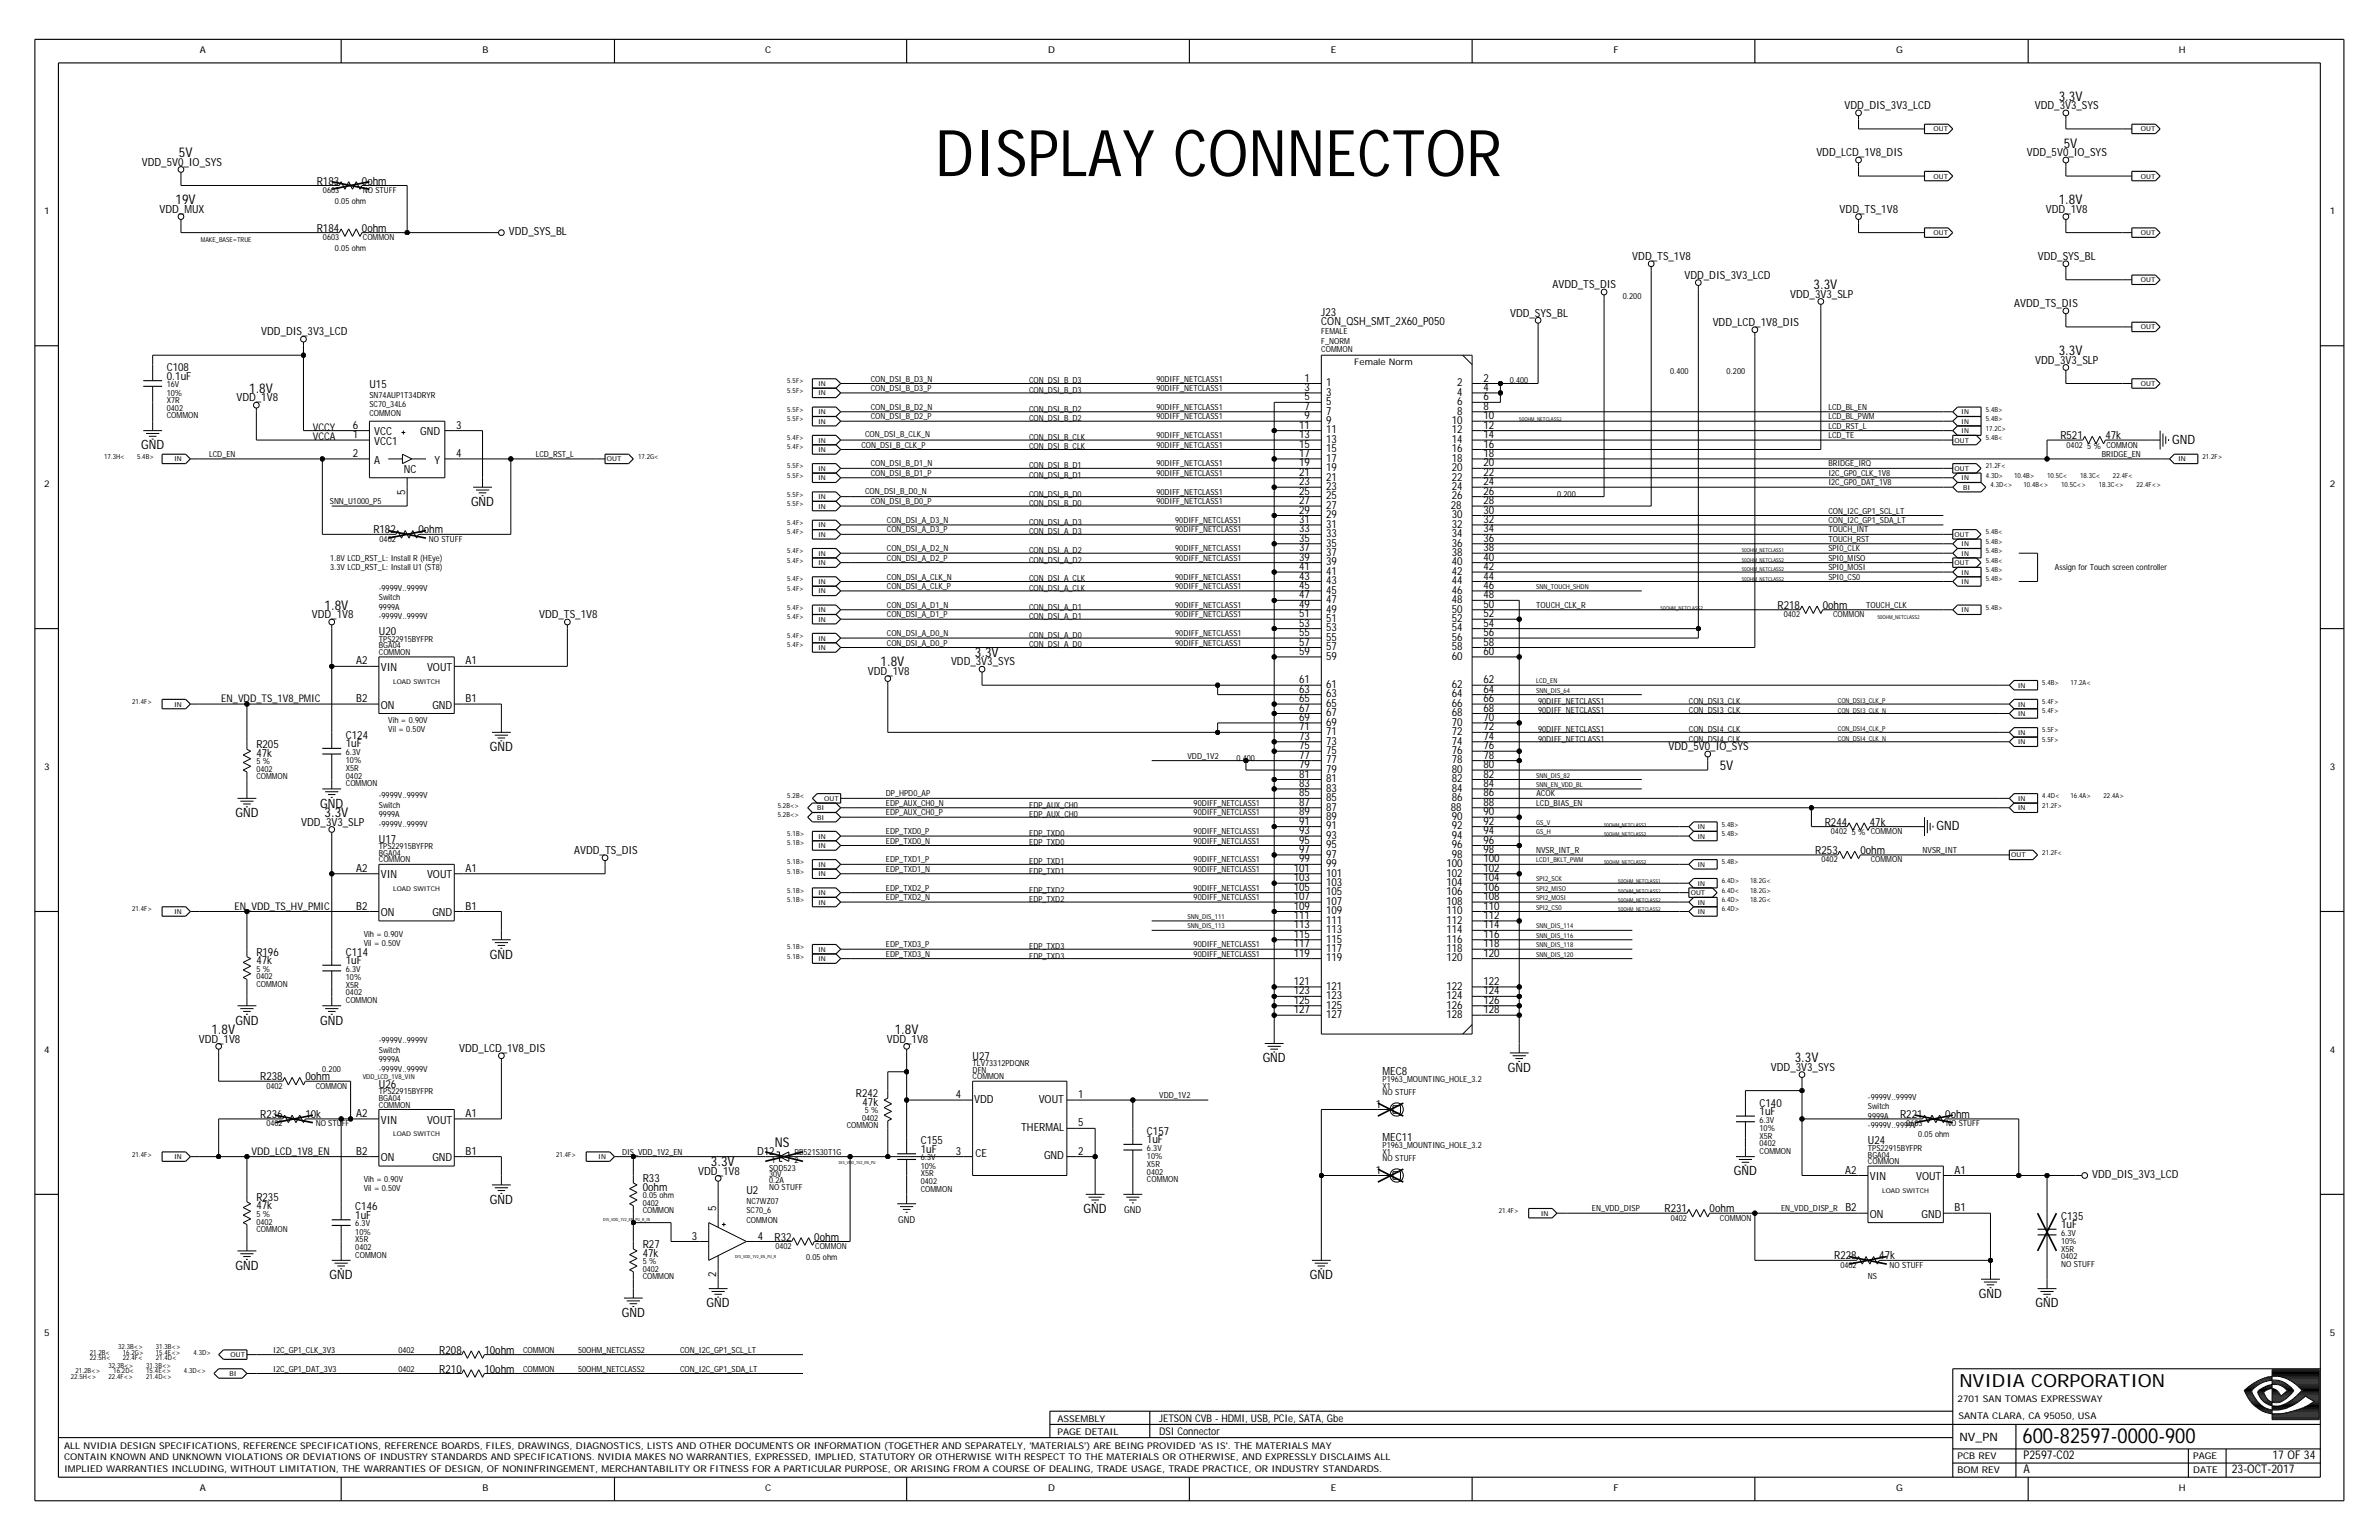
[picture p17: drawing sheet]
<svg xmlns="http://www.w3.org/2000/svg" width="432mm" height="279mm" viewBox="0 0 432 279" stroke-linecap="round" stroke-linejoin="round" font-family="sans-serif">
<defs><g id="words">
<text font-size="11.7" x="169.7" y="31.9">DISPLAY CONNECTOR</text>
<text font-size="3.8" x="367.1" y="261.8">600-82597-0000-900</text>
<text font-size="3.3" x="355.6" y="251.6">NVIDIA CORPORATION</text>
<g font-size="2.4">
<text x="373.7" y="18.3">3.3V</text>
<text x="32.5" y="28.5">5V</text>
<text x="374.6" y="26.8">5V</text>
<text x="31.9" y="37.1">19V</text>
<text x="373.7" y="37.1">1.8V</text>
<text x="329.2" y="52.5">3.3V</text>
<text x="373.7" y="64.4">3.3V</text>
<text x="45.2" y="71.3">1.8V</text>
<text x="58.9" y="110.6">1.8V</text>
<text x="176.9" y="119.2">3.3V</text>
<text x="159.8" y="120.9">1.8V</text>
<text x="312.1" y="139.7">5V</text>
<text x="58.9" y="148.3">3.3V</text>
<text x="38.4" y="187.6">1.8V</text>
<text x="162.4" y="187.6">1.8V</text>
<text x="325.8" y="192.7">3.3V</text>
<text x="140.6" y="208.1">NS</text>
<text x="129" y="211.6">3.3V</text>
</g>
<g font-size="2.3">
<text x="25.6" y="81.6">GND</text>
<text x="394.3" y="80.5">GND</text>
<text x="85.5" y="91.8">GND</text>
<text x="88.9" y="136.3">GND</text>
<text x="42.7" y="148.3">GND</text>
<text x="58.1" y="146.6">GND</text>
<text x="351.5" y="150.7">GND</text>
<text x="88.9" y="173.9">GND</text>
<text x="42.7" y="185.9">GND</text>
<text x="58.1" y="185.9">GND</text>
<text x="229.2" y="192.7">GND</text>
<text x="273.7" y="194.5">GND</text>
<text x="314.7" y="213.3">GND</text>
<text x="88.9" y="218.4">GND</text>
<text x="196.7" y="220.1">GND</text>
<text x="42.7" y="230.4">GND</text>
<text x="59.8" y="232.1">GND</text>
<text x="237.7" y="232.1">GND</text>
<text x="112.9" y="238.9">GND</text>
<text x="128.3" y="237.2">GND</text>
<text x="359.2" y="235.5">GND</text>
<text x="369.5" y="237.2">GND</text>
</g>
<g font-size="2.2">
<text x="367.3" y="267.3">A</text>
<text x="367.3" y="264.8">P2597-C02</text>
<text x="405.1" y="267.3">23-OCT-2017</text>
<text x="412.5" y="264.8">17 OF 34</text>
</g>
<text font-size="2.1" x="355.6" y="261.5">NV_PN</text>
<g font-size="2">
<text x="334.8" y="19.8">VDD_DIS_3V3_LCD</text>
<text x="369.3" y="19.8">VDD_3V3_SYS</text>
<text x="329.7" y="28.4">VDD_LCD_1V8_DIS</text>
<text x="367.9" y="28.4">VDD_5V0_IO_SYS</text>
<text x="25.7" y="30.1">VDD_5V0_IO_SYS</text>
<text x="57.5" y="33.5">R183</text>
<text x="65.7" y="33.5">0ohm</text>
<text x="28.9" y="38.6">VDD_MUX</text>
<text x="333.9" y="38.6">VDD_TS_1V8</text>
<text x="371.4" y="38.6">VDD_1V8</text>
<text x="57.5" y="42">R184</text>
<text x="65.7" y="42">0ohm</text>
<text x="92.4" y="42.7">VDD_SYS_BL</text>
<text x="296.3" y="47.2">VDD_TS_1V8</text>
<text x="369.9" y="47.2">VDD_SYS_BL</text>
<text x="281.8" y="52.3">AVDD_TS_DIS</text>
<text x="305.7" y="50.6">VDD_DIS_3V3_LCD</text>
<text x="239.8" y="57.3">J23</text>
<text x="239.8" y="59">CON_QSH_SMT_2X60_P050</text>
<text x="274.1" y="57.4">VDD_SYS_BL</text>
<text x="310.9" y="59.1">VDD_LCD_1V8_DIS</text>
<text x="324.9" y="54">VDD_3V3_SLP</text>
<text x="365.6" y="55.7">AVDD_TS_DIS</text>
<text x="47.4" y="60.9">VDD_DIS_3V3_LCD</text>
<text x="369.4" y="66">VDD_3V3_SLP</text>
<text x="30.3" y="68.9">0.1uF</text>
<text x="30.3" y="67.4">C108</text>
<text x="67.1" y="70.4">U15</text>
<text x="236.8" y="70.9">3</text>
<text x="236.8" y="69.2">1</text>
<text x="240.7" y="70.1">1</text>
<text x="240.7" y="71.8">3</text>
<text x="264.5" y="70.1">2</text>
<text x="264.5" y="71.8">4</text>
<text x="269.3" y="70.9">4</text>
<text x="269.3" y="69.2">2</text>
<text x="42.9" y="72.8">VDD_1V8</text>
<text x="64" y="77.8">6</text>
<text x="82.8" y="77.8">3</text>
<text x="235.8" y="77.8">11</text>
<text x="236.8" y="76.1">9</text>
<text x="236.8" y="74.4">7</text>
<text x="236.8" y="72.7">5</text>
<text x="240.7" y="73.5">5</text>
<text x="240.7" y="75.2">7</text>
<text x="240.7" y="76.9">9</text>
<text x="263.5" y="76.9">10</text>
<text x="264.5" y="73.5">6</text>
<text x="264.5" y="75.2">8</text>
<text x="269.3" y="77.8">12</text>
<text x="269.3" y="76.1">10</text>
<text x="269.3" y="74.4">8</text>
<text x="269.3" y="72.7">6</text>
<text x="64" y="82.9">2</text>
<text x="64" y="79.5">1</text>
<text x="67.9" y="80.7">VCC1</text>
<text x="67.9" y="79">VCC</text>
<text x="76.3" y="79">GND</text>
<text x="82.8" y="82.9">4</text>
<text x="235.8" y="82.9">17</text>
<text x="235.8" y="81.2">15</text>
<text x="235.8" y="79.5">13</text>
<text x="240.7" y="78.6">11</text>
<text x="240.7" y="80.4">13</text>
<text x="240.7" y="82.1">15</text>
<text x="240.7" y="83.8">17</text>
<text x="263.5" y="80.4">14</text>
<text x="263.5" y="82.1">16</text>
<text x="263.5" y="78.6">12</text>
<text x="263.5" y="83.8">18</text>
<text x="269.3" y="82.9">18</text>
<text x="269.3" y="81.2">16</text>
<text x="269.3" y="79.5">14</text>
<text x="374" y="79.7">R521</text>
<text x="382.2" y="79.7">47k</text>
<text x="67.9" y="84.1">A</text>
<text x="73.3" y="85.8">NC</text>
<text x="73.6" y="89.7" transform="rotate(-90 73.6 89.7)">5</text>
<text x="78.8" y="84.1">Y</text>
<text x="235.8" y="89.8">25</text>
<text x="235.8" y="88.1">23</text>
<text x="235.8" y="86.3">21</text>
<text x="235.8" y="84.6">19</text>
<text x="240.7" y="85.5">19</text>
<text x="240.7" y="87.2">21</text>
<text x="240.7" y="88.9">23</text>
<text x="263.5" y="85.5">20</text>
<text x="263.5" y="87.2">22</text>
<text x="263.5" y="88.9">24</text>
<text x="269.3" y="89.8">26</text>
<text x="269.3" y="88.1">24</text>
<text x="269.3" y="86.3">22</text>
<text x="269.3" y="84.6">20</text>
<text x="235.8" y="94.9">31</text>
<text x="235.8" y="93.2">29</text>
<text x="235.8" y="91.5">27</text>
<text x="240.7" y="94">29</text>
<text x="240.7" y="92.3">27</text>
<text x="240.7" y="90.6">25</text>
<text x="240.7" y="95.7">31</text>
<text x="263.3" y="92.3">28</text>
<text x="263.5" y="95.7">32</text>
<text x="263.5" y="94">30</text>
<text x="263.5" y="90.6">26</text>
<text x="269.3" y="94.9">32</text>
<text x="269.3" y="93.2">30</text>
<text x="269.3" y="91.5">28</text>
<text x="67.8" y="96.8">R182</text>
<text x="76" y="96.8">0ohm</text>
<text x="235.8" y="101.7">39</text>
<text x="235.8" y="100">37</text>
<text x="235.8" y="98.3">35</text>
<text x="235.8" y="96.6">33</text>
<text x="240.7" y="99.2">35</text>
<text x="240.7" y="100.9">37</text>
<text x="240.7" y="97.5">33</text>
<text x="263.5" y="100.9">38</text>
<text x="263.5" y="99.2">36</text>
<text x="263.5" y="97.5">34</text>
<text x="269.3" y="101.7">40</text>
<text x="269.3" y="100">38</text>
<text x="269.3" y="98.3">36</text>
<text x="269.3" y="96.6">34</text>
<text x="235.8" y="106.9">45</text>
<text x="235.8" y="105.2">43</text>
<text x="235.8" y="103.4">41</text>
<text x="240.7" y="102.6">39</text>
<text x="240.7" y="104.3">41</text>
<text x="240.7" y="106">43</text>
<text x="240.7" y="107.7">45</text>
<text x="263.5" y="107.7">46</text>
<text x="263.5" y="102.6">40</text>
<text x="263.5" y="106">44</text>
<text x="263.5" y="104.3">42</text>
<text x="269.3" y="106.9">46</text>
<text x="269.3" y="105.2">44</text>
<text x="269.3" y="103.4">42</text>
<text x="56.6" y="112.2">VDD_1V8</text>
<text x="97.8" y="112.2">VDD_TS_1V8</text>
<text x="235.8" y="113.7">53</text>
<text x="235.8" y="112">51</text>
<text x="235.8" y="110.3">49</text>
<text x="235.8" y="108.6">47</text>
<text x="240.7" y="109.4">47</text>
<text x="240.7" y="111.1">49</text>
<text x="240.7" y="112.9">51</text>
<text x="263.5" y="112.9">52</text>
<text x="263.5" y="111.1">50</text>
<text x="263.5" y="109.4">48</text>
<text x="269.3" y="113.7">54</text>
<text x="269.3" y="112">52</text>
<text x="269.3" y="110.3">50</text>
<text x="269.3" y="108.6">48</text>
<text x="322.6" y="110.5">R218</text>
<text x="330.8" y="110.5">0ohm</text>
<text x="68.8" y="115.2">U20</text>
<text x="235.8" y="118.8">59</text>
<text x="235.8" y="117.1">57</text>
<text x="235.8" y="115.4">55</text>
<text x="240.7" y="114.6">53</text>
<text x="240.7" y="116.3">55</text>
<text x="240.7" y="118">57</text>
<text x="240.7" y="119.7">59</text>
<text x="263.5" y="114.6">54</text>
<text x="263.5" y="119.7">60</text>
<text x="263.5" y="118">58</text>
<text x="263.5" y="116.3">56</text>
<text x="269.3" y="118.8">60</text>
<text x="269.3" y="117.1">58</text>
<text x="269.3" y="115.4">56</text>
<text x="64.6" y="120.6">A2</text>
<text x="69.1" y="121.7">VIN</text>
<text x="77.5" y="121.7">VOUT</text>
<text x="84.5" y="120.6">A1</text>
<text x="157.5" y="122.4">VDD_1V8</text>
<text x="172.6" y="120.7">VDD_3V3_SYS</text>
<text x="235.8" y="125.7">63</text>
<text x="235.8" y="124">61</text>
<text x="240.7" y="124.8">61</text>
<text x="263.5" y="124.8">62</text>
<text x="269.3" y="125.7">64</text>
<text x="269.3" y="124">62</text>
<text x="64.7" y="127.4">B2</text>
<text x="69.1" y="128.6">ON</text>
<text x="78.5" y="128.6">GND</text>
<text x="84.5" y="127.4">B1</text>
<text x="235.8" y="130.8">69</text>
<text x="235.8" y="129.1">67</text>
<text x="235.8" y="127.4">65</text>
<text x="240.7" y="131.7">69</text>
<text x="240.7" y="126.5">63</text>
<text x="240.7" y="130">67</text>
<text x="240.7" y="128.3">65</text>
<text x="263.5" y="126.5">64</text>
<text x="263.5" y="128.3">66</text>
<text x="263.5" y="131.7">70</text>
<text x="263.5" y="130">68</text>
<text x="269.3" y="130.8">70</text>
<text x="269.3" y="129.1">68</text>
<text x="269.3" y="127.4">66</text>
<text x="46.5" y="137.3">47k</text>
<text x="46.5" y="135.8">R205</text>
<text x="62.8" y="135.6">1uF</text>
<text x="62.8" y="134.1">C124</text>
<text x="235.8" y="137.7">77</text>
<text x="235.8" y="135.9">75</text>
<text x="235.8" y="134.2">73</text>
<text x="235.8" y="132.5">71</text>
<text x="240.7" y="135.1">73</text>
<text x="240.7" y="136.8">75</text>
<text x="240.7" y="133.4">71</text>
<text x="263.5" y="136.8">76</text>
<text x="263.5" y="135.1">74</text>
<text x="263.5" y="133.4">72</text>
<text x="269.3" y="137.7">78</text>
<text x="269.3" y="135.9">76</text>
<text x="269.3" y="134.2">74</text>
<text x="269.3" y="132.5">72</text>
<text x="302.9" y="136.1">VDD_5V0_IO_SYS</text>
<text x="235.8" y="142.8">83</text>
<text x="235.8" y="141.1">81</text>
<text x="235.8" y="139.4">79</text>
<text x="240.7" y="143.6">83</text>
<text x="240.7" y="140.2">79</text>
<text x="240.7" y="141.9">81</text>
<text x="240.7" y="138.5">77</text>
<text x="263.5" y="143.6">84</text>
<text x="263.5" y="140.2">80</text>
<text x="263.5" y="141.9">82</text>
<text x="263.5" y="138.5">78</text>
<text x="269.3" y="142.8">84</text>
<text x="269.3" y="141.1">82</text>
<text x="269.3" y="139.4">80</text>
<text x="54.7" y="149.8">VDD_3V3_SLP</text>
<text x="235.8" y="149.6">91</text>
<text x="235.8" y="147.9">89</text>
<text x="235.8" y="146.2">87</text>
<text x="235.8" y="144.5">85</text>
<text x="240.7" y="148.8">89</text>
<text x="240.7" y="147.1">87</text>
<text x="240.7" y="145.4">85</text>
<text x="263.3" y="147.1">88</text>
<text x="263.5" y="145.4">86</text>
<text x="263.5" y="148.8">90</text>
<text x="269.3" y="149.6">92</text>
<text x="269.3" y="147.9">90</text>
<text x="269.3" y="146.2">88</text>
<text x="269.3" y="144.5">86</text>
<text x="331.2" y="149.8">R244</text>
<text x="339.4" y="149.8">47k</text>
<text x="68.8" y="152.9">U17</text>
<text x="104.2" y="154.9">AVDD_TS_DIS</text>
<text x="235.8" y="154.8">97</text>
<text x="235.8" y="153.1">95</text>
<text x="235.8" y="151.3">93</text>
<text x="240.7" y="152.2">93</text>
<text x="240.7" y="153.9">95</text>
<text x="240.7" y="155.6">97</text>
<text x="240.7" y="150.5">91</text>
<text x="263.5" y="150.5">92</text>
<text x="263.5" y="152.2">94</text>
<text x="263.5" y="155.6">98</text>
<text x="263.5" y="153.9">96</text>
<text x="269.3" y="154.8">98</text>
<text x="269.3" y="153.1">96</text>
<text x="269.3" y="151.3">94</text>
<text x="329.5" y="154.9">R253</text>
<text x="337.7" y="154.9">0ohm</text>
<text x="64.6" y="158.2">A2</text>
<text x="69.1" y="159.4">VIN</text>
<text x="77.5" y="159.4">VOUT</text>
<text x="84.5" y="158.2">A1</text>
<text x="234.8" y="161.6">105</text>
<text x="234.8" y="159.9">103</text>
<text x="234.8" y="158.2">101</text>
<text x="235.8" y="156.5">99</text>
<text x="240.7" y="160.8">103</text>
<text x="240.7" y="157.3">99</text>
<text x="240.7" y="159">101</text>
<text x="262.5" y="160.8">104</text>
<text x="262.5" y="159">102</text>
<text x="262.5" y="157.3">100</text>
<text x="269.3" y="161.6">106</text>
<text x="269.3" y="159.9">104</text>
<text x="269.3" y="158.2">102</text>
<text x="269.3" y="156.5">100</text>
<text x="64.7" y="165">B2</text>
<text x="69.1" y="166.2">ON</text>
<text x="78.5" y="166.2">GND</text>
<text x="84.5" y="165">B1</text>
<text x="234.8" y="166.7">111</text>
<text x="234.8" y="165">109</text>
<text x="234.8" y="163.3">107</text>
<text x="240.7" y="165.9">109</text>
<text x="240.7" y="167.6">111</text>
<text x="240.7" y="162.5">105</text>
<text x="240.7" y="164.2">107</text>
<text x="262.5" y="167.6">112</text>
<text x="262.5" y="165.9">110</text>
<text x="262.5" y="162.5">106</text>
<text x="262.5" y="164.2">108</text>
<text x="269.3" y="166.7">112</text>
<text x="269.3" y="165">110</text>
<text x="269.3" y="163.3">108</text>
<text x="46.5" y="173.4">R196</text>
<text x="62.8" y="173.4">C114</text>
<text x="234.8" y="173.6">119</text>
<text x="234.8" y="171.9">117</text>
<text x="234.8" y="170.2">115</text>
<text x="234.8" y="168.4">113</text>
<text x="240.7" y="172.7">117</text>
<text x="240.7" y="169.3">113</text>
<text x="240.7" y="171">115</text>
<text x="262.5" y="171">116</text>
<text x="262.5" y="172.7">118</text>
<text x="262.5" y="169.3">114</text>
<text x="269.3" y="173.6">120</text>
<text x="269.3" y="171.9">118</text>
<text x="269.3" y="170.2">116</text>
<text x="269.3" y="168.4">114</text>
<text x="46.5" y="175">47k</text>
<text x="62.8" y="175">1uF</text>
<text x="234.8" y="178.7">121</text>
<text x="240.7" y="179.6">121</text>
<text x="240.7" y="174.4">119</text>
<text x="262.5" y="174.4">120</text>
<text x="262.5" y="179.6">122</text>
<text x="269.3" y="178.7">122</text>
<text x="234.8" y="183.8">127</text>
<text x="234.8" y="182.1">125</text>
<text x="234.8" y="180.4">123</text>
<text x="240.7" y="181.3">123</text>
<text x="240.7" y="183">125</text>
<text x="240.7" y="184.7">127</text>
<text x="262.5" y="181.3">124</text>
<text x="262.5" y="183">126</text>
<text x="262.5" y="184.7">128</text>
<text x="269.3" y="183.8">128</text>
<text x="269.3" y="182.1">126</text>
<text x="269.3" y="180.4">124</text>
<text x="36.1" y="189.1">VDD_1V8</text>
<text x="83.3" y="190.9">VDD_LCD_1V8_DIS</text>
<text x="160.9" y="189.1">VDD_1V8</text>
<text x="47.2" y="196">R238</text>
<text x="55.4" y="196">0ohm</text>
<text x="68.8" y="197.4">U26</text>
<text x="176.5" y="192.2">U27</text>
<text x="250.9" y="195">MEC8</text>
<text x="321.4" y="194.3">VDD_3V3_SYS</text>
<text x="47.2" y="202.8">R236</text>
<text x="55.4" y="202.8">10k</text>
<text x="64.6" y="202.7">A2</text>
<text x="69.1" y="203.9">VIN</text>
<text x="77.5" y="203.9">VOUT</text>
<text x="84.5" y="202.7">A1</text>
<text x="155.3" y="199.1">R242</text>
<text x="156.6" y="200.6">47k</text>
<text x="173.5" y="199.2">4</text>
<text x="176.8" y="200.1">VDD</text>
<text x="188.5" y="200.1">VOUT</text>
<text x="195.7" y="199.2">1</text>
<text x="249.7" y="201">1</text>
<text x="319.4" y="200.8">C140</text>
<text x="319.4" y="202.3">1uF</text>
<text x="344.9" y="202.8">R221</text>
<text x="353.1" y="202.8">0ohm</text>
<text x="64.7" y="209.5">B2</text>
<text x="84.5" y="209.5">B1</text>
<text x="137.4" y="209.5">D12</text>
<text x="167.1" y="207.6">C155</text>
<text x="167.1" y="209.2">1uF</text>
<text x="173.5" y="209.5">3</text>
<text x="177" y="209.9">CE</text>
<text x="185.3" y="205.2">THERMAL</text>
<text x="195.7" y="204.4">5</text>
<text x="195.7" y="209.5">2</text>
<text x="208.2" y="205.9">C157</text>
<text x="208.2" y="207.5">1uF</text>
<text x="250.9" y="206.9">MEC11</text>
<text x="339" y="207.6">U24</text>
<text x="69.1" y="210.7">ON</text>
<text x="78.5" y="210.7">GND</text>
<text x="116.7" y="214.5">R33</text>
<text x="126.7" y="213.1">VDD_1V8</text>
<text x="189.5" y="210.4">GND</text>
<text x="249.7" y="212.9">1</text>
<text x="334.9" y="212.9">A2</text>
<text x="339.4" y="214.1">VIN</text>
<text x="347.8" y="214.1">VOUT</text>
<text x="354.8" y="212.9">A1</text>
<text x="379.8" y="213.8">VDD_DIS_3V3_LCD</text>
<text x="46.5" y="219.4">47k</text>
<text x="46.5" y="217.9">R235</text>
<text x="64.5" y="221.1">1uF</text>
<text x="64.5" y="219.6">C146</text>
<text x="116.7" y="216">0ohm</text>
<text x="130" y="219.8" transform="rotate(-90 130 219.8)">5</text>
<text x="135.5" y="216.7">U2</text>
<text x="302.1" y="219.9">R231</text>
<text x="310.3" y="219.9">0ohm</text>
<text x="334.9" y="219.8">B2</text>
<text x="339.4" y="221">ON</text>
<text x="348.8" y="221">GND</text>
<text x="354.8" y="219.8">B1</text>
<text x="374.1" y="221.3">C135</text>
<text x="116.7" y="228">47k</text>
<text x="116.7" y="226.4">R27</text>
<text x="125.6" y="224.9">3</text>
<text x="137.5" y="224.9">4</text>
<text x="140.6" y="225.1">R32</text>
<text x="147.8" y="225.1">0ohm</text>
<text x="374.1" y="222.8">1uF</text>
<text x="130" y="231.7" transform="rotate(-90 130 231.7)">2</text>
<text x="332.9" y="228.5">R228</text>
<text x="341.1" y="228.5">47k</text>
<text x="79.7" y="245.6">R208</text>
<text x="87.9" y="245.6">10ohm</text>
<text x="79.7" y="249">R210</text>
<text x="87.9" y="249">10ohm</text>
</g>
<g font-size="1.9">
<text x="56.8" y="79.8">VCCA</text>
<text x="56.8" y="78.1">VCCY</text>
<text x="40.2" y="127.4">EN_VDD_TS_1V8_PMIC</text>
<text x="42.6" y="165">EN_VDD_TS_HV_PMIC</text>
<text x="45.7" y="209.5">VDD_LCD_1V8_EN</text>
<text x="210.4" y="257.9">JETSON CVB - HDMI, USB, PCIe, SATA, Gbe</text>
<text x="210.4" y="260.3">DSI Connector</text>
</g>
<g font-size="1.7">
<text x="36.3" y="9.7">A</text>
<text x="87.6" y="9.7">B</text>
<text x="138.9" y="9.7">C</text>
<text x="190.2" y="9.7">D</text>
<text x="241.5" y="9.7">E</text>
<text x="292.9" y="9.7">F</text>
<text x="344.2" y="9.7">G</text>
<text x="395.5" y="9.7">H</text>
<text x="8" y="38.8">1</text>
<text x="422.9" y="38.8">1</text>
<text x="8" y="88.4">2</text>
<text x="422.9" y="88.4">2</text>
<text x="8" y="139.7">3</text>
<text x="422.9" y="139.7">3</text>
<text x="8" y="191">4</text>
<text x="422.9" y="191">4</text>
<text x="163" y="221.8">GND</text>
<text x="204.1" y="220.1">GND</text>
<text x="8" y="242.3">5</text>
<text x="422.9" y="242.3">5</text>
<text x="191.9" y="257.9">ASSEMBLY</text>
<text x="355.3" y="254.3">2701 SAN TOMAS EXPRESSWAY</text>
<text x="355.5" y="257.4">SANTA CLARA, CA 95050, USA</text>
<text x="11.6" y="262.9">ALL NVIDIA DESIGN SPECIFICATIONS, REFERENCE SPECIFICATIONS, REFERENCE BOARDS, FILES, DRAWINGS, DIAGNOSTICS, LISTS AND OTHER DOCUMENTS OR INFORMATION (TOGETHER AND SEPARATELY, 'MATERIALS') ARE BEING PROVIDED 'AS IS'. THE MATERIALS MAY</text>
<text x="191.9" y="260.3">PAGE DETAIL</text>
<text x="11.6" y="264.9">CONTAIN KNOWN AND UNKNOWN VIOLATIONS OR DEVIATIONS OF INDUSTRY STANDARDS AND SPECIFICATIONS. NVIDIA MAKES NO WARRANTIES, EXPRESSED, IMPLIED, STATUTORY OR OTHERWISE WITH RESPECT TO THE MATERIALS OR OTHERWISE, AND EXPRESSLY DISCLAIMS ALL</text>
<text x="11.6" y="267.2">IMPLIED WARRANTIES INCLUDING, WITHOUT LIMITATION, THE WARRANTIES OF DESIGN, OF NONINFRINGEMENT, MERCHANTABILITY OR FITNESS FOR A PARTICULAR PURPOSE, OR ARISING FROM A COURSE OF DEALING, TRADE USAGE, TRADE PRACTICE, OR INDUSTRY STANDARDS.</text>
<text x="355.3" y="267.3">BOM REV</text>
<text x="355.3" y="264.8">PCB REV</text>
<text x="398.1" y="264.8">PAGE</text>
<text x="398.1" y="267.3">DATE</text>
<text x="36.3" y="270.6">A</text>
<text x="87.6" y="270.6">B</text>
<text x="138.9" y="270.6">C</text>
<text x="190.2" y="270.6">D</text>
<text x="241.5" y="270.6">E</text>
<text x="292.9" y="270.6">F</text>
<text x="344.2" y="270.6">G</text>
<text x="395.5" y="270.6">H</text>
</g>
<text font-size="1.6" x="245.8" y="66.2">Female Norm</text>
<g font-size="1.5">
<text x="58.6" y="35">0603</text>
<text x="65.9" y="35">NO STUFF</text>
<text x="60.8" y="37">0.05 ohm</text>
<text x="58.6" y="43.6">0603</text>
<text x="60.8" y="45.5">0.05 ohm</text>
<text x="65.9" y="43.6">COMMON</text>
<text x="294.6" y="54.2">0.200</text>
<text x="239.8" y="60.7">FEMALE</text>
<text x="239.8" y="62.4">F_NORM</text>
<text x="239.8" y="63.9">COMMON</text>
<text x="30.3" y="70.3">16V</text>
<text x="30.3" y="71.8">10%</text>
<text x="158.1" y="69.2">CON_DSI_B_D3_N</text>
<text x="158.1" y="70.9">CON_DSI_B_D3_P</text>
<text x="186.8" y="71.3">CON_DSI_B_D3</text>
<text x="186.8" y="69.6">CON_DSI_B_D3</text>
<text x="209.9" y="70.9">90DIFF_NETCLASS1</text>
<text x="209.9" y="69.2">90DIFF_NETCLASS1</text>
<text x="274" y="69.6">0.400</text>
<text x="303.1" y="67.9">0.400</text>
<text x="313.4" y="67.9">0.200</text>
<text x="30.3" y="75.9">COMMON</text>
<text x="30.3" y="73.2">X7R</text>
<text x="30.3" y="74.5">0402</text>
<text x="67.1" y="72.1">SN74AUP1T34DRYR</text>
<text x="67.1" y="75.6">COMMON</text>
<text x="67.1" y="73.9">SC70_34L6</text>
<text x="158.1" y="76.1">CON_DSI_B_D2_P</text>
<text x="158.1" y="74.4">CON_DSI_B_D2_N</text>
<text x="186.8" y="74.7">CON_DSI_B_D2</text>
<text x="186.8" y="76.4">CON_DSI_B_D2</text>
<text x="209.9" y="74.4">90DIFF_NETCLASS1</text>
<text x="209.9" y="76.1">90DIFF_NETCLASS1</text>
<text x="331.9" y="74.4">LCD_BL_EN</text>
<text x="331.9" y="76.1">LCD_BL_PWM</text>
<text x="331.9" y="77.8">LCD_RST_L</text>
<text x="38" y="82.9">LCD_EN</text>
<text x="97.2" y="82.9">LCD_RST_L</text>
<text x="156.3" y="81.2">CON_DSI_B_CLK_P</text>
<text x="157" y="79.3">CON_DSI_B_CLK_N</text>
<text x="186.8" y="79.8">CON_DSI_B_CLK</text>
<text x="186.8" y="81.6">CON_DSI_B_CLK</text>
<text x="209.9" y="79.5">90DIFF_NETCLASS1</text>
<text x="209.9" y="81.2">90DIFF_NETCLASS1</text>
<text x="331.9" y="79.5">LCD_TE</text>
<text x="375.1" y="81.2">0402</text>
<text x="378.9" y="81.4">5 % COMMON</text>
<text x="381.5" y="82.9">BRIDGE_EN</text>
<text x="157" y="89.6">CON_DSI_B_D0_N</text>
<text x="158.1" y="86.3">CON_DSI_B_D1_P</text>
<text x="158.1" y="84.6">CON_DSI_B_D1_N</text>
<text x="186.8" y="85">CON_DSI_B_D1</text>
<text x="186.8" y="86.7">CON_DSI_B_D1</text>
<text x="209.9" y="89.8">90DIFF_NETCLASS1</text>
<text x="209.9" y="84.6">90DIFF_NETCLASS1</text>
<text x="209.9" y="86.3">90DIFF_NETCLASS1</text>
<text x="331.9" y="88.1">I2C_GP0_DAT_1V8</text>
<text x="331.9" y="86.3">I2C_GP0_CLK_1V8</text>
<text x="331.9" y="84.6">BRIDGE_IRQ</text>
<text x="59.9" y="91.5">SNN_U1000_P5</text>
<text x="158.1" y="91.5">CON_DSI_B_D0_P</text>
<text x="161" y="94.9">CON_DSI_A_D3_N</text>
<text x="186.8" y="90.1">CON_DSI_B_D0</text>
<text x="186.8" y="95.2">CON_DSI_A_D3</text>
<text x="186.8" y="91.8">CON_DSI_B_D0</text>
<text x="209.9" y="91.5">90DIFF_NETCLASS1</text>
<text x="213.3" y="94.9">90DIFF_NETCLASS1</text>
<text x="282.6" y="90.1">0.200</text>
<text x="331.9" y="93.2">CON_I2C_GP1_SCL_LT</text>
<text x="331.9" y="94.9">CON_I2C_GP1_SDA_LT</text>
<text x="59.9" y="101.7">1.8V LCD_RST_L: Install R (HEye)</text>
<text x="68.9" y="98.3">0402</text>
<text x="77.8" y="98.3">NO STUFF</text>
<text x="161" y="96.6">CON_DSI_A_D3_P</text>
<text x="161" y="100">CON_DSI_A_D2_N</text>
<text x="161" y="101.7">CON_DSI_A_D2_P</text>
<text x="186.8" y="96.9">CON_DSI_A_D3</text>
<text x="186.8" y="100.4">CON_DSI_A_D2</text>
<text x="213.3" y="96.6">90DIFF_NETCLASS1</text>
<text x="213.3" y="100">90DIFF_NETCLASS1</text>
<text x="213.3" y="101.7">90DIFF_NETCLASS1</text>
<text x="331.9" y="100">SPI0_CLK</text>
<text x="331.9" y="101.7">SPI0_MISO</text>
<text x="331.9" y="98.3">TOUCH_RST</text>
<text x="331.9" y="96.6">TOUCH_INT</text>
<text x="59.9" y="103.4">3.3V LCD_RST_L: Install U1 (ST8)</text>
<text x="68.8" y="107.2">-9999V..9999V</text>
<text x="161" y="106.9">CON_DSI_A_CLK_P</text>
<text x="161" y="105.2">CON_DSI_A_CLK_N</text>
<text x="186.8" y="105.5">CON_DSI_A_CLK</text>
<text x="186.8" y="102.1">CON_DSI_A_D2</text>
<text x="186.8" y="107.2">CON_DSI_A_CLK</text>
<text x="213.3" y="105.2">90DIFF_NETCLASS1</text>
<text x="213.3" y="106.9">90DIFF_NETCLASS1</text>
<text x="331.9" y="103.4">SPI0_MOSI</text>
<text x="331.9" y="105.2">SPI0_CS0</text>
<text x="373" y="103.4">Assign for Touch screen controller</text>
<text x="68.8" y="108.9">Switch</text>
<text x="68.8" y="112.3">-9999V..9999V</text>
<text x="68.8" y="110.6">9999A</text>
<text x="161" y="112">CON_DSI_A_D1_P</text>
<text x="161" y="110.3">CON_DSI_A_D1_N</text>
<text x="186.8" y="110.6">CON_DSI_A_D1</text>
<text x="186.8" y="112.3">CON_DSI_A_D1</text>
<text x="213.3" y="110.3">90DIFF_NETCLASS1</text>
<text x="213.3" y="112">90DIFF_NETCLASS1</text>
<text x="278.8" y="110.3">TOUCH_CLK_R</text>
<text x="323.8" y="112">0402</text>
<text x="332.7" y="112">COMMON</text>
<text x="338.7" y="110.3">TOUCH_CLK</text>
<text x="68.8" y="116.4">TPS22915BYFPR</text>
<text x="68.8" y="117.6">BGA04</text>
<text x="68.8" y="118.8">COMMON</text>
<text x="161" y="117.1">CON_DSI_A_D0_P</text>
<text x="161" y="115.4">CON_DSI_A_D0_N</text>
<text x="186.8" y="115.8">CON_DSI_A_D0</text>
<text x="186.8" y="117.5">CON_DSI_A_D0</text>
<text x="213.3" y="115.4">90DIFF_NETCLASS1</text>
<text x="213.3" y="117.1">90DIFF_NETCLASS1</text>
<text x="70.5" y="131.2">Vih = 0.90V</text>
<text x="279.2" y="127.7">90DIFF_NETCLASS1</text>
<text x="279.2" y="129.4">90DIFF_NETCLASS1</text>
<text x="306.5" y="127.7">CON_DSI3_CLK</text>
<text x="306.5" y="129.4">CON_DSI3_CLK</text>
<text x="62.8" y="137">6.3V</text>
<text x="70.5" y="132.9">Vil = 0.50V</text>
<text x="215.5" y="137.7">VDD_1V2</text>
<text x="279.2" y="134.6">90DIFF_NETCLASS1</text>
<text x="279.2" y="132.9">90DIFF_NETCLASS1</text>
<text x="306.5" y="134.6">CON_DSI4_CLK</text>
<text x="306.5" y="132.9">CON_DSI4_CLK</text>
<text x="46.5" y="140.1">0402</text>
<text x="46.5" y="141.4">COMMON</text>
<text x="46.5" y="138.7">5 %</text>
<text x="62.8" y="141.3">0402</text>
<text x="62.8" y="139.9">X5R</text>
<text x="62.8" y="138.5">10%</text>
<text x="62.8" y="142.6">COMMON</text>
<text x="224.4" y="138">0.400</text>
<text x="68.8" y="144.8">-9999V..9999V</text>
<text x="68.8" y="150">-9999V..9999V</text>
<text x="68.8" y="146.6">Switch</text>
<text x="68.8" y="148.3">9999A</text>
<text x="160.8" y="147.9">EDP_AUX_CH0_P</text>
<text x="160.8" y="146.2">EDP_AUX_CH0_N</text>
<text x="160.8" y="144.5">DP_HPD0_AP</text>
<text x="186.8" y="146.6">EDP_AUX_CH0</text>
<text x="186.8" y="148.3">EDP_AUX_CH0</text>
<text x="216.6" y="146.2">90DIFF_NETCLASS1</text>
<text x="216.6" y="147.9">90DIFF_NETCLASS1</text>
<text x="278.8" y="146.2">LCD_BIAS_EN</text>
<text x="278.9" y="144.5">ACOK</text>
<text x="68.8" y="154.1">TPS22915BYFPR</text>
<text x="68.8" y="155.3">BGA04</text>
<text x="160.8" y="153.1">EDP_TXD0_N</text>
<text x="160.8" y="151.3">EDP_TXD0_P</text>
<text x="186.8" y="151.7">EDP_TXD0</text>
<text x="186.8" y="153.4">EDP_TXD0</text>
<text x="216.6" y="151.3">90DIFF_NETCLASS1</text>
<text x="216.6" y="153.1">90DIFF_NETCLASS1</text>
<text x="278.8" y="154.8">NVSR_INT_R</text>
<text x="332.3" y="151.3">0402</text>
<text x="336.1" y="151.6">5 % COMMON</text>
<text x="349" y="154.8">NVSR_INT</text>
<text x="68.8" y="156.5">COMMON</text>
<text x="160.8" y="158.2">EDP_TXD1_N</text>
<text x="160.8" y="161.6">EDP_TXD2_P</text>
<text x="160.8" y="156.5">EDP_TXD1_P</text>
<text x="186.8" y="156.8">EDP_TXD1</text>
<text x="186.8" y="161.9">EDP_TXD2</text>
<text x="186.8" y="158.5">EDP_TXD1</text>
<text x="216.6" y="156.5">90DIFF_NETCLASS1</text>
<text x="216.6" y="161.6">90DIFF_NETCLASS1</text>
<text x="216.6" y="158.2">90DIFF_NETCLASS1</text>
<text x="330.6" y="156.5">0402</text>
<text x="339.6" y="156.5">COMMON</text>
<text x="160.8" y="163.3">EDP_TXD2_N</text>
<text x="186.8" y="163.7">EDP_TXD2</text>
<text x="216.6" y="163.3">90DIFF_NETCLASS1</text>
<text x="66" y="171.6">Vil = 0.50V</text>
<text x="66" y="169.9">Vih = 0.90V</text>
<text x="160.8" y="171.9">EDP_TXD3_P</text>
<text x="160.8" y="173.6">EDP_TXD3_N</text>
<text x="186.8" y="173.9">EDP_TXD3</text>
<text x="186.8" y="172.2">EDP_TXD3</text>
<text x="216.6" y="173.6">90DIFF_NETCLASS1</text>
<text x="216.6" y="171.9">90DIFF_NETCLASS1</text>
<text x="46.5" y="177.7">0402</text>
<text x="46.5" y="179.1">COMMON</text>
<text x="46.5" y="176.3">5 %</text>
<text x="62.8" y="179.2">X5R</text>
<text x="62.8" y="176.3">6.3V</text>
<text x="62.8" y="177.9">10%</text>
<text x="62.8" y="182">COMMON</text>
<text x="62.8" y="180.6">0402</text>
<text x="68.8" y="189.3">-9999V..9999V</text>
<text x="68.8" y="191">Switch</text>
<text x="48.4" y="197.5">0402</text>
<text x="57.3" y="197.5">COMMON</text>
<text x="58.5" y="194.5">0.200</text>
<text x="68.8" y="192.7">9999A</text>
<text x="68.8" y="194.5">-9999V..9999V</text>
<text x="176.5" y="195.8">COMMON</text>
<text x="176.5" y="194.6">DFN</text>
<text x="176.5" y="193.4">TLV73312PDQNR</text>
<text x="250.9" y="197.5">X1</text>
<text x="250.9" y="196.3">P1963_MOUNTING_HOLE_3.2</text>
<text x="68.8" y="199.8">BGA04</text>
<text x="68.8" y="201">COMMON</text>
<text x="68.8" y="198.6">TPS22915BYFPR</text>
<text x="156.5" y="203.3">0402</text>
<text x="156.9" y="202">5 %</text>
<text x="210.4" y="199.2">VDD_1V2</text>
<text x="250.9" y="198.7">NO STUFF</text>
<text x="319.4" y="203.7">6.3V</text>
<text x="339" y="201.3">Switch</text>
<text x="339" y="203">9999A</text>
<text x="339" y="199.6">-9999V..9999V</text>
<text x="48.4" y="204.4">0402</text>
<text x="57.3" y="204.4">NO STUFF</text>
<text x="112.9" y="209.5">DIS_VDD_1V2_EN</text>
<text x="144.2" y="209.5">RB521S30T1G</text>
<text x="153.7" y="204.7">COMMON</text>
<text x="208.2" y="208.8">6.3V</text>
<text x="250.9" y="209.5">X1</text>
<text x="250.9" y="208.3">P1963_MOUNTING_HOLE_3.2</text>
<text x="319.4" y="209.3">COMMON</text>
<text x="319.4" y="208">0402</text>
<text x="319.4" y="205.2">10%</text>
<text x="319.4" y="206.6">X5R</text>
<text x="339" y="204.7">-9999V..9999V</text>
<text x="339" y="208.8">TPS22915BYFPR</text>
<text x="346" y="204.4">0603</text>
<text x="348.2" y="206.3">0.05 ohm</text>
<text x="353.2" y="204.4">NO STUFF</text>
<text x="66" y="214.4">Vih = 0.90V</text>
<text x="139.6" y="215.8">NO STUFF</text>
<text x="139.6" y="213.6">30V</text>
<text x="139.6" y="214.6">0.2A</text>
<text x="139.6" y="212.4">SOD523</text>
<text x="140" y="211">1</text>
<text x="144.2" y="211">2</text>
<text x="167.1" y="210.5">6.3V</text>
<text x="167.1" y="213.4">X5R</text>
<text x="167.1" y="212.1">10%</text>
<text x="167.1" y="214.8">0402</text>
<text x="208.2" y="210.4">10%</text>
<text x="208.2" y="214.5">COMMON</text>
<text x="208.2" y="211.7">X5R</text>
<text x="208.2" y="213.1">0402</text>
<text x="250.9" y="210.7">NO STUFF</text>
<text x="339" y="210">BGA04</text>
<text x="339" y="211.2">COMMON</text>
<text x="46.5" y="220.8">5 %</text>
<text x="66" y="216.1">Vil = 0.50V</text>
<text x="116.7" y="218.7">0402</text>
<text x="116.7" y="220.1">COMMON</text>
<text x="116.7" y="217.4">0.05 ohm</text>
<text x="135.5" y="220.1">SC70_6</text>
<text x="135.5" y="221.8">COMMON</text>
<text x="135.5" y="218.4">NC7WZ07</text>
<text x="167.1" y="216.2">COMMON</text>
<text x="288.9" y="219.8">EN_VDD_DISP</text>
<text x="303.2" y="221.5">0402</text>
<text x="312.2" y="221.5">COMMON</text>
<text x="323.3" y="219.8">EN_VDD_DISP_R</text>
<text x="46.5" y="223.5">COMMON</text>
<text x="46.5" y="222.2">0402</text>
<text x="64.5" y="224">10%</text>
<text x="64.5" y="222.5">6.3V</text>
<text x="64.5" y="225.4">X5R</text>
<text x="64.5" y="226.8">0402</text>
<text x="140.7" y="226.6">0402</text>
<text x="148" y="226.6">COMMON</text>
<text x="374.1" y="227.1">X5R</text>
<text x="374.1" y="225.8">10%</text>
<text x="374.1" y="224.2">6.3V</text>
<text x="64.5" y="228.2">COMMON</text>
<text x="116.7" y="230.7">0402</text>
<text x="116.7" y="232.1">COMMON</text>
<text x="116.7" y="229.3">5 %</text>
<text x="146.3" y="228.7">0.05 ohm</text>
<text x="334" y="230">0402</text>
<text x="339" y="232.1">NS</text>
<text x="343" y="230">NO STUFF</text>
<text x="374.1" y="229.9">NO STUFF</text>
<text x="374.1" y="228.5">0402</text>
<text x="49.6" y="245.4">I2C_GP1_CLK_3V3</text>
<text x="72.3" y="245.4">0402</text>
<text x="94.9" y="245.4">COMMON</text>
<text x="104.9" y="245.4">50OHM_NETCLASS2</text>
<text x="123.4" y="245.4">CON_I2C_GP1_SCL_LT</text>
<text x="49.6" y="248.8">I2C_GP1_DAT_3V3</text>
<text x="72.3" y="248.8">0402</text>
<text x="94.9" y="248.8">COMMON</text>
<text x="104.9" y="248.8">50OHM_NETCLASS2</text>
<text x="123.4" y="248.8">CON_I2C_GP1_SDA_LT</text>
</g>
<g font-size="1.3">
<text x="142.9" y="71.3">5.5F&gt;</text>
<text x="142.9" y="69.6">5.5F&gt;</text>
<text x="142.9" y="76.4">5.5F&gt;</text>
<text x="142.9" y="74.7">5.5F&gt;</text>
<text x="360.4" y="74.7">5.4B&gt;</text>
<text x="360.4" y="76.4">5.4B&gt;</text>
<text x="18.9" y="83.3">17.3H&lt;</text>
<text x="24.9" y="83.3">5.4B&gt;</text>
<text x="115.8" y="83.3">17.2G&lt;</text>
<text x="142.9" y="81.6">5.4F&gt;</text>
<text x="142.9" y="79.8">5.4F&gt;</text>
<text x="360.4" y="78.1">17.2C&gt;</text>
<text x="360.4" y="79.8">5.4B&lt;</text>
<text x="399.8" y="83.3">21.2F&gt;</text>
<text x="142.9" y="85">5.5F&gt;</text>
<text x="142.9" y="86.7">5.5F&gt;</text>
<text x="360.4" y="86.7">4.3D&gt;</text>
<text x="360.4" y="85">21.2F&lt;</text>
<text x="361.3" y="88.4">4.3D&lt;&gt;</text>
<text x="365.6" y="86.7">10.4B&gt;</text>
<text x="367.3" y="88.4">10.4B&lt;&gt;</text>
<text x="371.5" y="86.7">10.5C&lt;</text>
<text x="374.1" y="88.4">10.5C&lt;&gt;</text>
<text x="377.5" y="86.7">18.3C&lt;</text>
<text x="381" y="88.4">18.3C&lt;&gt;</text>
<text x="383.5" y="86.7">22.4F&lt;</text>
<text x="387.8" y="88.4">22.4F&lt;&gt;</text>
<text x="142.9" y="91.8">5.5F&gt;</text>
<text x="142.9" y="90.1">5.5F&gt;</text>
<text x="142.9" y="95.2">5.4F&gt;</text>
<text x="142.9" y="96.9">5.4F&gt;</text>
<text x="142.9" y="100.4">5.4F&gt;</text>
<text x="360.4" y="98.7">5.4B&gt;</text>
<text x="360.4" y="96.9">5.4B&lt;</text>
<text x="360.4" y="100.4">5.4B&gt;</text>
<text x="142.9" y="107.2">5.4F&gt;</text>
<text x="142.9" y="105.5">5.4F&gt;</text>
<text x="142.9" y="102.1">5.4F&gt;</text>
<text x="360.4" y="103.8">5.4B&gt;</text>
<text x="360.4" y="105.5">5.4B&gt;</text>
<text x="360.4" y="102.1">5.4B&lt;</text>
<text x="142.9" y="110.6">5.4F&gt;</text>
<text x="142.9" y="112.3">5.4F&gt;</text>
<text x="360.4" y="110.6">5.4B&gt;</text>
<text x="142.9" y="117.5">5.4F&gt;</text>
<text x="142.9" y="115.8">5.4F&gt;</text>
<text x="370.7" y="124.3">5.4B&gt;</text>
<text x="375.8" y="124.3">17.2A&lt;</text>
<text x="24" y="127.7">21.4F&gt;</text>
<text x="370.7" y="129.4">5.4F&gt;</text>
<text x="370.7" y="127.7">5.4F&gt;</text>
<text x="370.7" y="132.9">5.5F&gt;</text>
<text x="370.7" y="134.6">5.5F&gt;</text>
<text x="141.2" y="148.3">5.2B&lt;&gt;</text>
<text x="141.2" y="146.6">5.2B&lt;&gt;</text>
<text x="142.9" y="144.8">5.2B&lt;</text>
<text x="312.5" y="150">5.4B&gt;</text>
<text x="370.7" y="144.8">4.4D&lt;</text>
<text x="370.7" y="146.6">21.2F&gt;</text>
<text x="375.8" y="144.8">16.4A&gt;</text>
<text x="381.8" y="144.8">22.4A&gt;</text>
<text x="142.9" y="153.4">5.1B&gt;</text>
<text x="142.9" y="151.7">5.1B&gt;</text>
<text x="312.5" y="151.7">5.4B&gt;</text>
<text x="370.7" y="155.1">21.2F&lt;</text>
<text x="142.9" y="158.5">5.1B&gt;</text>
<text x="142.9" y="161.9">5.1B&gt;</text>
<text x="142.9" y="156.8">5.1B&gt;</text>
<text x="312.5" y="156.8">5.4B&gt;</text>
<text x="312.5" y="160.2">6.4D&gt;</text>
<text x="312.5" y="161.9">6.4D&lt;</text>
<text x="317.7" y="160.2">18.2G&lt;</text>
<text x="317.7" y="161.9">18.2G&gt;</text>
<text x="24" y="165.4">21.4F&gt;</text>
<text x="142.9" y="163.7">5.1B&gt;</text>
<text x="312.5" y="163.7">6.4D&gt;</text>
<text x="312.5" y="165.4">6.4D&gt;</text>
<text x="317.7" y="163.7">18.2G&lt;</text>
<text x="142.9" y="172.2">5.1B&gt;</text>
<text x="142.9" y="173.9">5.1B&gt;</text>
<text x="24" y="209.8">21.4F&gt;</text>
<text x="101" y="209.8">21.4F&gt;</text>
<text x="272" y="220.1">21.4F&gt;</text>
<text x="16.3" y="245.8">21.2B&lt;</text>
<text x="21.5" y="244.7">32.3B&lt;&gt;</text>
<text x="22.3" y="245.8">16.2G&gt;</text>
<text x="28.3" y="245.8">15.4E&lt;&gt;</text>
<text x="28.3" y="244.7">31.3B&lt;&gt;</text>
<text x="35.1" y="245.8">4.3D&gt;</text>
<text x="12.9" y="250.2">22.5H&lt;&gt;</text>
<text x="13.7" y="249.2">21.2B&lt;&gt;</text>
<text x="16.3" y="246.8">22.5H&lt;</text>
<text x="19.7" y="248.2">32.3B&lt;&gt;</text>
<text x="19.7" y="250.2">22.4F&lt;&gt;</text>
<text x="20.6" y="249.2">16.2D&lt;</text>
<text x="22.3" y="246.8">22.4F&lt;</text>
<text x="26.5" y="248.2">31.3B&lt;&gt;</text>
<text x="26.5" y="249.2">15.4E&lt;&gt;</text>
<text x="26.5" y="250.2">21.4D&lt;&gt;</text>
<text x="28.3" y="246.8">21.4D&lt;</text>
<text x="33.4" y="249.2">4.3D&lt;&gt;</text>
</g>
<g font-size="1.2">
<text x="350.9" y="23.8">OUT</text>
<text x="388.6" y="23.8">OUT</text>
<text x="350.9" y="32.4">OUT</text>
<text x="388.6" y="32.4">OUT</text>
<text x="36.4" y="43.9">MAKE_BASE=TRUE</text>
<text x="350.9" y="42.7">OUT</text>
<text x="388.6" y="42.7">OUT</text>
<text x="388.6" y="51.2">OUT</text>
<text x="388.6" y="59.8">OUT</text>
<text x="148.5" y="71.7">IN</text>
<text x="148.5" y="70">IN</text>
<text x="388.6" y="70">OUT</text>
<text x="148.5" y="75.2">IN</text>
<text x="148.5" y="76.9">IN</text>
<text x="356" y="75.2">IN</text>
<text x="356" y="76.9">IN</text>
<text x="31.6" y="83.7">IN</text>
<text x="110.2" y="83.7">OUT</text>
<text x="148.5" y="80.3">IN</text>
<text x="148.5" y="82">IN</text>
<text x="354.8" y="80.3">OUT</text>
<text x="356" y="78.6">IN</text>
<text x="395.3" y="83.7">IN</text>
<text x="148.5" y="87.1">IN</text>
<text x="148.5" y="85.4">IN</text>
<text x="354.8" y="85.4">OUT</text>
<text x="356" y="87.1">IN</text>
<text x="356.3" y="88.8">BI</text>
<text x="148.5" y="90.5">IN</text>
<text x="148.5" y="92.3">IN</text>
<text x="148.5" y="95.7">IN</text>
<text x="148.5" y="100.8">IN</text>
<text x="148.5" y="97.4">IN</text>
<text x="354.8" y="97.4">OUT</text>
<text x="356" y="99.1">IN</text>
<text x="356" y="100.8">IN</text>
<text x="148.5" y="102.5">IN</text>
<text x="148.5" y="105.9">IN</text>
<text x="148.5" y="107.7">IN</text>
<text x="278.8" y="106.9">SNN_TOUCH_SHDN</text>
<text x="354.8" y="102.5">OUT</text>
<text x="356" y="105.9">IN</text>
<text x="356" y="104.2">IN</text>
<text x="148.5" y="112.8">IN</text>
<text x="148.5" y="111.1">IN</text>
<text x="356" y="111.1">IN</text>
<text x="148.5" y="116.2">IN</text>
<text x="148.5" y="117.9">IN</text>
<text x="71.4" y="124">LOAD SWITCH</text>
<text x="278.8" y="125.7">SNN_DIS_64</text>
<text x="278.8" y="124">LCD_EN</text>
<text x="366.2" y="124.8">IN</text>
<text x="31.6" y="128.2">IN</text>
<text x="333.6" y="129.3">CON_DSI3_CLK_N</text>
<text x="333.6" y="127.6">CON_DSI3_CLK_P</text>
<text x="366.2" y="129.9">IN</text>
<text x="366.2" y="128.2">IN</text>
<text x="333.6" y="132.7">CON_DSI4_CLK_P</text>
<text x="333.6" y="134.4">CON_DSI4_CLK_N</text>
<text x="366.2" y="135">IN</text>
<text x="366.2" y="133.3">IN</text>
<text x="278.8" y="141.1">SNN_DIS_82</text>
<text x="278.8" y="142.8">SNN_EN_VDD_BL</text>
<text x="148.3" y="147">BI</text>
<text x="148.3" y="148.7">BI</text>
<text x="149.6" y="145.3">OUT</text>
<text x="278.8" y="149.6">GS_V</text>
<text x="366.2" y="147">IN</text>
<text x="366.2" y="145.3">IN</text>
<text x="148.5" y="153.8">IN</text>
<text x="148.5" y="152.1">IN</text>
<text x="278.8" y="151.3">GS_H</text>
<text x="308.1" y="152.1">IN</text>
<text x="308.1" y="150.4">IN</text>
<text x="365" y="155.6">OUT</text>
<text x="71.4" y="161.7">LOAD SWITCH</text>
<text x="148.5" y="157.3">IN</text>
<text x="148.5" y="159">IN</text>
<text x="278.8" y="156.5">LCD1_BKLT_PWM</text>
<text x="278.8" y="159.9">SPI2_SCK</text>
<text x="278.8" y="161.6">SPI2_MISO</text>
<text x="308.1" y="157.3">IN</text>
<text x="308.1" y="160.7">IN</text>
<text x="31.6" y="165.8">IN</text>
<text x="148.5" y="162.4">IN</text>
<text x="148.5" y="164.1">IN</text>
<text x="215.5" y="166.7">SNN_DIS_111</text>
<text x="278.8" y="163.3">SPI2_MOSI</text>
<text x="278.8" y="165">SPI2_CS0</text>
<text x="306.9" y="162.4">OUT</text>
<text x="308.1" y="165.8">IN</text>
<text x="308.1" y="164.1">IN</text>
<text x="148.5" y="172.7">IN</text>
<text x="215.5" y="168.4">SNN_DIS_113</text>
<text x="278.8" y="168.4">SNN_DIS_114</text>
<text x="278.8" y="173.6">SNN_DIS_120</text>
<text x="278.8" y="171.9">SNN_DIS_118</text>
<text x="278.8" y="170.2">SNN_DIS_116</text>
<text x="148.5" y="174.4">IN</text>
<text x="65.8" y="195.8">VDD_LCD_1V8_VIN</text>
<text x="71.4" y="206.2">LOAD SWITCH</text>
<text x="31.6" y="210.3">IN</text>
<text x="108.6" y="210.3">IN</text>
<text x="279.6" y="220.6">IN</text>
<text x="341.6" y="216.4">LOAD SWITCH</text>
<text x="41.6" y="249.6">BI</text>
<text x="41.8" y="246.2">OUT</text>
</g>
<g font-size="1">
<text x="275.8" y="76.4">50OHM_NETCLASS2</text>
<text x="316.1" y="101.9">50OHM_NETCLASS2</text>
<text x="316.1" y="100.2">50OHM_NETCLASS1</text>
<text x="316.1" y="105.3">50OHM_NETCLASS2</text>
<text x="316.1" y="103.6">50OHM_NETCLASS2</text>
<text x="301.4" y="110.6">50OHM_NETCLASS2</text>
<text x="340.8" y="112.3">50OHM_NETCLASS2</text>
<text x="291.1" y="150">50OHM_NETCLASS2</text>
<text x="291.1" y="151.7">50OHM_NETCLASS2</text>
<text x="291.1" y="156.8">50OHM_NETCLASS2</text>
<text x="293.7" y="161.9">50OHM_NETCLASS2</text>
<text x="293.7" y="160.2">50OHM_NETCLASS1</text>
<text x="293.7" y="165.4">50OHM_NETCLASS2</text>
<text x="293.7" y="163.7">50OHM_NETCLASS2</text>
</g>
<g font-size=".8">
<text x="152.2" y="211.2">DIS_VDD_1V2_EN_PU</text>
<text x="109.5" y="221.5">DIS_VDD_1V2_EN_PU_R_IN</text>
<text x="133.4" y="228.3">DIS_VDD_1V2_EN_PU_R</text>
</g>
</g></defs>
<g fill="none" stroke="#000" stroke-width=".18">
<path d="M32.8 33.7h27.4zM32.8 31.9v1.8zM32.8 39.8v.7zM32.8 31.3v.6zM60.2 33.7h1.4zM61.9 33l-.3 .7zM61.9 33l.7 1.3zM63.3 33l-.7 1.3zM63.3 33l.7 1.3zM64.7 33l.6 1.3zM64.7 33l-.7 1.3zM65.7 33.7h1.4z"/>
<path d="M65.7 33.7l-.4 .6zM67.1 33.7h6.8zM73.9 33.7v8.5zM337.3 31.9h10.3zM337.3 30.2v1.7zM337.3 21.7v1.7zM337.3 23.4h10.3zM337.3 39.8v.7zM337.3 29.5v.7zM337.3 21v.7zM347.6 23.4h1.7zM347.6 31.9h1.7z"/>
<path d="M375 21.7v1.7zM375 23.4h10.2zM375 31.9h10.2zM375 30.2v1.7zM375 21v.7zM375 29.5v.7zM375 39.8v.7zM385.2 23.4h1.7zM385.2 31.9h1.7zM32.8 42.2h27.4zM32.8 40.5v1.7zM60.2 42.2h1.4z"/>
<path d="M61.9 41.5l-.3 .7zM61.9 41.5l.7 1.4zM63.3 41.5l-.7 1.4zM63.3 41.5l.7 1.4zM64.7 41.5l.6 1.4zM64.7 41.5l-.7 1.4zM65.7 42.2h1.4zM65.7 42.2l-.4 .7zM67.1 42.2h6.8zM73.9 42.2h15.4zM89.3 42.2h1.2zM279.2 59.3v10.3z"/>
<path d="M279.2 58.6v.7zM291.1 54.2v35.9zM291.1 53.5v.7zM299.7 49v42.8zM299.7 48.4v.6zM308.3 52.5v61.6zM308.3 51.8v.7zM330.5 55.9v25.7zM330.5 55.2v.7zM337.3 42.2h10.3zM337.3 40.5v1.7zM347.6 42.2h1.7z"/>
<path d="M375 57.6v1.7zM375 59.3h10.2zM375 50.8h10.2zM375 49v1.8zM375 42.2h10.2zM375 40.5v1.7zM375 56.9v.7zM375 48.4v.6zM385.2 50.8h1.7zM385.2 59.3h1.7zM385.2 42.2h1.7zM26 78.1h3.4z"/>
<path d="M26.5 78.6h2.4zM27 79.2h1.4zM27.5 79.7h.4zM27.7 73v3.4zM27.7 64.4h27.4zM27.7 64.4v1.8zM27.7 76.4v1.7zM27.7 70.1v2.9zM27.7 66.2v2.9zM46.5 79.8h18.8zM46.5 74.7v5.1zM46.5 74v.7z"/>
<path d="M55.1 64.4v13.7zM55.1 62.7v1.7zM55.1 78.1h10.2zM55.1 62v.7zM65.3 78.1h1.8zM65.3 79.8h1.8zM67.1 76.4h13.6zM67.1 76.4v10.3zM72.9 78.5h.7zM73.2 78.1v.7zM80.7 78.1h1.8zM80.7 76.4v10.3z"/>
<path d="M82.5 78.1h5.1zM87.6 78.1v8.6zM152.6 79.8h1.7zM152.6 74.7h1.7zM152.6 76.4h1.7zM152.6 71.3h1.7zM152.6 69.6h1.7zM154.3 79.8h83.8zM154.3 69.6h83.8zM154.3 71.3h83.8zM154.3 76.4h83.8zM154.3 74.7h83.8z"/>
<path d="M231.3 73h6.8zM231.3 73v5.1zM231.3 78.1h6.8zM231.3 78.1v5.2zM238.1 73h1.7zM238.1 71.3h1.7zM238.1 69.6h1.7zM238.1 76.4h1.7zM238.1 74.7h1.7zM238.1 78.1h1.7zM238.1 79.8h1.7zM239.8 64.4v123.2z"/>
<path d="M239.8 64.4h27.4zM265.5 64.4l1.7 1.8zM267.2 71.3h1.7zM267.2 73h1.7zM267.2 69.6h1.7zM267.2 76.4h1.7zM267.2 74.7h1.7zM267.2 78.1h1.7zM267.2 79.8h1.7zM267.2 64.4v123.2zM268.9 78.1h83.8zM268.9 79.8h83.8z"/>
<path d="M268.9 74.7h83.8zM268.9 76.4h83.8zM268.9 73h3.4zM268.9 71.3h3.4zM268.9 69.6h3.4zM272.3 71.3v1.7zM272.3 69.6v1.7zM272.3 69.6h6.9zM318.5 61v56.5zM318.5 60.3v.7zM352.7 74.7h1.7zM352.7 76.4h1.7z"/>
<path d="M352.7 79.8h1.7zM352.7 78.1h1.7zM371.5 79.8h5.2zM371.5 79.8v3.5zM375 69.6h10.2zM375 67.9v1.7zM375 67.2v.7zM376.7 79.8h1.3zM378.4 79.2l-.4 .6zM378.4 79.2l.7 1.3zM379.8 79.2l-.7 1.3zM379.8 79.2l.6 1.3z"/>
<path d="M381.1 79.2l.7 1.3zM381.1 79.2l-.7 1.3zM382.2 79.8h1.3zM382.2 79.8l-.4 .7zM383.5 79.8h6.9zM385.2 69.6h1.7zM390.4 79.8h1.7zM392.1 78.1v3.5zM392.6 78.6v2.4zM393.1 79.2v1.3zM393.6 79.7v.3zM34.6 83.3h1.7z"/>
<path d="M36.3 83.3h22.2zM58.5 83.3h6.8zM58.5 83.3v13.6zM58.5 96.9h12zM60.2 91.8h13.7zM65.3 83.3h1.8zM67.1 86.7h13.6zM70.5 83.3h2.5zM70.5 96.9h1.3zM72.2 96.3l-.4 .6zM72.2 96.3l.7 1.3zM73 84.1l1.8-.8z"/>
<path d="M73 82.4l1.8 .9zM73 82.4v1.7zM73.6 96.3l-.7 1.3zM73.6 96.3l.6 1.3zM73.9 88.4v3.4zM73.9 86.7v1.7zM74.8 83.3h2.5zM74.9 96.3l.7 1.3zM74.9 96.3l-.7 1.3zM76 96.9h1.3zM76 96.9l-.4 .7zM77.3 96.9h15.4z"/>
<path d="M80.7 83.3h1.8zM82.5 83.3h10.2zM85.9 88.4h3.4zM86.4 88.9h2.4zM86.9 89.4h1.4zM87.4 89.9h.4zM87.6 86.7v1.7zM92.7 83.3h15.4zM92.7 83.3v13.6zM108.1 83.3h1.7zM152.6 86.7h1.7zM152.6 90.1h1.7z"/>
<path d="M152.6 91.8h1.7zM152.6 85h1.7zM152.6 81.6h1.7zM152.6 96.9h1.7zM152.6 95.2h1.7zM154.3 91.8h83.8zM154.3 86.7h83.8zM154.3 81.6h83.8zM154.3 85h83.8zM154.3 95.2h83.8zM154.3 90.1h83.8zM154.3 96.9h83.8z"/>
<path d="M231.3 83.3h6.8zM231.3 83.3v5.1zM231.3 88.4h6.8zM231.3 88.4v5.1zM231.3 93.5h6.8zM231.3 93.5v5.2zM231.3 98.7h6.8zM231.3 98.7v5.1zM238.1 81.6h1.7zM238.1 83.3h1.7zM238.1 85h1.7zM238.1 86.7h1.7z"/>
<path d="M238.1 88.4h1.7zM238.1 90.1h1.7zM238.1 91.8h1.7zM238.1 93.5h1.7zM238.1 95.2h1.7zM238.1 96.9h1.7zM238.1 98.7h1.7zM267.2 81.6h1.7zM267.2 85h1.7zM267.2 83.3h1.7zM267.2 86.7h1.7zM267.2 90.1h1.7z"/>
<path d="M267.2 88.4h1.7zM267.2 91.8h1.7zM267.2 95.2h1.7zM267.2 93.5h1.7zM267.2 96.9h1.7zM267.2 98.7h1.7zM268.9 95.2h83.8zM268.9 98.7h83.8zM268.9 93.5h83.8zM268.9 88.4h83.8zM268.9 86.7h83.8zM268.9 96.9h83.8z"/>
<path d="M268.9 85h83.8zM268.9 83.3h102.6zM268.9 81.6h61.6zM268.9 91.8h30.8zM268.9 90.1h22.2zM352.7 88.4h1.7zM352.7 96.9h1.7zM352.7 98.7h1.7zM352.7 85h1.7zM352.7 86.7h1.7zM371.5 83.3h20.6zM392.1 83.3h1.7z"/>
<path d="M60.2 114.1v6.8zM60.2 113.4v.7zM68.8 119.2h13.7zM68.8 119.2v10.2zM82.5 119.2v10.2zM103 114.1v6.8zM103 113.4v.7zM152.6 112.3h1.7zM152.6 110.6h1.7zM152.6 115.8h1.7zM152.6 117.5h1.7zM152.6 102.1h1.7z"/>
<path d="M152.6 105.5h1.7zM152.6 107.2h1.7zM152.6 100.4h1.7zM154.3 112.3h83.8zM154.3 107.2h83.8zM154.3 102.1h83.8zM154.3 100.4h83.8zM154.3 110.6h83.8zM154.3 105.5h83.8zM154.3 117.5h83.8zM154.3 115.8h83.8zM231.3 103.8h6.8z"/>
<path d="M231.3 103.8v5.1zM231.3 108.9h6.8zM231.3 108.9v5.2zM231.3 114.1h6.8zM231.3 114.1v5.1zM231.3 119.2h6.8zM231.3 119.2v8.5zM238.1 103.8h1.7zM238.1 102.1h1.7zM238.1 100.4h1.7zM238.1 107.2h1.7zM238.1 105.5h1.7z"/>
<path d="M238.1 112.3h1.7zM238.1 110.6h1.7zM238.1 108.9h1.7zM238.1 115.8h1.7zM238.1 114.1h1.7zM238.1 119.2h1.7zM238.1 117.5h1.7zM267.2 103.8h1.7zM267.2 102.1h1.7zM267.2 100.4h1.7zM267.2 105.5h1.7zM267.2 107.2h1.7z"/>
<path d="M267.2 110.6h1.7zM267.2 112.3h1.7zM267.2 108.9h1.7zM267.2 114.1h1.7zM267.2 115.8h1.7zM267.2 119.2h1.7zM267.2 117.5h1.7zM268.9 103.8h83.8zM268.9 105.5h83.8zM268.9 100.4h83.8zM268.9 102.1h83.8zM268.9 107.2h29.1z"/>
<path d="M268.9 110.6h56.5zM268.9 117.5h49.6zM268.9 114.1h39.4zM268.9 115.8h39.4zM268.9 108.9h6.9zM268.9 112.3h6.9zM268.9 119.2h6.9zM275.8 108.9v3.4zM275.8 112.3v6.9zM275.8 119.2v12zM308.3 114.1v1.7zM325.4 110.6h1.3z"/>
<path d="M327.1 109.9l-.4 .7zM327.1 109.9l.7 1.4zM328.4 109.9l-.6 1.4zM328.4 109.9l.7 1.4zM329.8 109.9l.7 1.4zM329.8 109.9l-.7 1.4zM330.8 110.6h1.4zM330.8 110.6l-.3 .7zM332.2 110.6h20.5zM352.7 100.4h1.7zM352.7 102.1h1.7zM352.7 105.5h1.7z"/>
<path d="M352.7 103.8h1.7zM352.7 110.6h1.7zM366.4 100.4h3.4zM366.4 105.5h3.4zM369.8 100.4v5.1zM34.6 127.7h1.7zM36.3 127.7h8.5zM44.1 139.7l.7 .4zM44.1 139.7l1.4-.7zM44.1 138.3l1.4 .7zM44.1 138.3l1.4-.6zM44.1 137l1.4 .7z"/>
<path d="M44.1 137l1.4-.7zM44.8 127.7h22.3zM44.8 127.7v6.9zM44.8 135.9l.7 .4zM44.8 134.6v1.3zM60.2 139.7v1.7zM60.2 120.9h6.9zM60.2 120.9v12zM60.2 136.8v2.9zM60.2 132.9v2.9zM67.1 127.7h1.7zM67.1 120.9h1.7z"/>
<path d="M68.8 129.4h13.7zM82.5 120.9h1.7zM82.5 127.7h1.7zM84.2 120.9h18.8zM84.2 127.7h6.8zM89.3 132.9h3.4zM89.8 133.4h2.4zM90.3 133.9h1.4zM90.8 134.4h.4zM91 127.7v3.5zM91 131.2v1.7zM161.1 132.9h59.9z"/>
<path d="M161.1 124.3v8.6zM161.1 123.6v.7zM178.2 124.3h42.8zM178.2 122.6v1.7zM178.2 121.9v.7zM209 138h17.1zM221 131.2h17.1zM221 131.2v1.7zM221 132.9h17.1zM221 126h17.1zM221 124.3v1.7zM221 124.3h17.1z"/>
<path d="M226.1 138h12zM226.1 138v1.7zM226.1 139.7h12zM231.3 127.7h6.8zM231.3 127.7v1.7zM231.3 129.4h6.8zM231.3 129.4v5.2zM231.3 134.6h6.8zM231.3 134.6v1.7zM231.3 136.3h6.8zM231.3 136.3v5.1zM238.1 124.3h1.7z"/>
<path d="M238.1 126h1.7zM238.1 129.4h1.7zM238.1 127.7h1.7zM238.1 131.2h1.7zM238.1 132.9h1.7zM238.1 138h1.7zM238.1 136.3h1.7zM238.1 139.7h1.7zM238.1 134.6h1.7zM267.2 124.3h1.7zM267.2 126h1.7zM267.2 129.4h1.7z"/>
<path d="M267.2 127.7h1.7zM267.2 134.6h1.7zM267.2 131.2h1.7zM267.2 132.9h1.7zM267.2 136.3h1.7zM267.2 138h1.7zM267.2 139.7h1.7zM268.9 126h29.1zM268.9 132.9h94.1zM268.9 134.6h94.1zM268.9 129.4h94.1zM268.9 127.7h94.1z"/>
<path d="M268.9 124.3h94.1zM268.9 139.7h41.1zM268.9 131.2h6.9zM268.9 136.3h6.9zM268.9 138h6.9zM275.8 131.2v5.1zM275.8 136.3v1.7zM275.8 138v10.3zM310 138v1.7zM310 137.3v.7zM363 134.6h1.7zM363 132.9h1.7z"/>
<path d="M363 129.4h1.7zM363 127.7h1.7zM363 124.3h1.7zM43.1 144.8h3.4zM43.6 145.4h2.4zM44.1 145.9h1.4zM44.6 146.4h.4zM44.8 141.4v1.7zM44.8 140.1v1.3zM44.8 143.1v1.7zM58.5 143.1h3.4zM59 143.6h2.4z"/>
<path d="M59.5 144.2h1.4zM60 144.7h.4zM60.2 158.5h6.9zM60.2 151.7v6.8zM60.2 158.5v13.7zM60.2 141.4v1.7zM60.2 151v.7zM67.1 158.5h1.7zM68.8 156.8h13.7zM68.8 156.8v10.3zM82.5 158.5h1.7zM82.5 156.8v10.3z"/>
<path d="M84.2 158.5h25.6zM109.8 156.8v1.7zM109.8 156.1v.7zM152.6 146.6h1.7zM152.6 153.4h1.7zM152.6 151.7h1.7zM152.6 148.3h1.7zM152.6 156.8h1.7zM152.6 158.5h1.7zM152.6 144.8h1.7zM154.3 153.4h83.8zM154.3 148.3h83.8z"/>
<path d="M154.3 158.5h83.8zM154.3 146.6h83.8zM154.3 144.8h83.8zM154.3 151.7h83.8zM154.3 156.8h83.8zM231.3 141.4h6.8zM231.3 141.4v1.7zM231.3 143.1h6.8zM231.3 143.1v6.9zM231.3 150h6.8zM231.3 150v5.1zM231.3 155.1h6.8z"/>
<path d="M231.3 155.1v5.1zM238.1 143.1h1.7zM238.1 141.4h1.7zM238.1 146.6h1.7zM238.1 144.8h1.7zM238.1 150h1.7zM238.1 148.3h1.7zM238.1 151.7h1.7zM238.1 153.4h1.7zM238.1 155.1h1.7zM238.1 156.8h1.7zM238.1 158.5h1.7z"/>
<path d="M267.2 143.1h1.7zM267.2 141.4h1.7zM267.2 146.6h1.7zM267.2 144.8h1.7zM267.2 150h1.7zM267.2 148.3h1.7zM267.2 151.7h1.7zM267.2 153.4h1.7zM267.2 155.1h1.7zM267.2 158.5h1.7zM267.2 156.8h1.7zM268.9 156.8h35.9z"/>
<path d="M268.9 155.1h63.3zM268.9 151.7h35.9zM268.9 150h35.9zM268.9 141.4h29.1zM268.9 143.1h29.1zM268.9 144.8h94.1zM268.9 146.6h59.9zM268.9 148.3h6.9zM268.9 153.4h6.9zM268.9 158.5h6.9zM275.8 148.3v5.1zM275.8 153.4v5.1z"/>
<path d="M275.8 158.5v8.6zM304.8 156.8h1.7zM304.8 151.7h1.7zM304.8 150h1.7zM328.8 150h5.1zM328.8 146.6v3.4zM328.8 146.6h34.2zM332.2 155.1h1.4zM333.9 150h1.4zM333.9 154.4l-.3 .7zM333.9 154.4l.7 1.4zM335.3 154.4l-.7 1.4z"/>
<path d="M335.3 154.4l.7 1.4zM335.6 149.3l-.3 .7zM335.6 149.3l.7 1.4zM336.6 154.4l.7 1.4zM336.6 154.4l-.6 1.4zM337 149.3l-.7 1.4zM337 149.3l.7 1.4zM337.7 155.1h1.3zM337.7 155.1l-.4 .7zM338.4 149.3l.6 1.4zM338.4 149.3l-.7 1.4zM339 155.1h24z"/>
<path d="M339.4 150h1.4zM339.4 150l-.4 .7zM340.8 150h6.8zM347.6 150h1.7zM349.3 148.3v3.4zM349.8 148.8v2.4zM350.3 149.3v1.4zM350.8 149.8v.3zM363 155.1h1.7zM363 146.6h1.7zM363 144.8h1.7zM34.6 165.4h1.7z"/>
<path d="M36.3 165.4h8.5zM44.1 177.3l.7 .4zM44.1 177.3l1.4-.6zM44.1 176l1.4 .7zM44.1 176l1.4-.7zM44.1 174.6l1.4 .7zM44.1 174.6l1.4-.7zM44.8 179.1v1.7zM44.8 165.4h22.3zM44.8 165.4v6.8zM44.8 177.7v1.4zM44.8 173.6l.7 .3z"/>
<path d="M44.8 172.2v1.4zM60.2 179.1v1.7zM60.2 176.1v3zM60.2 172.2v2.9zM67.1 165.4h1.7zM68.8 167.1h13.7zM82.5 165.4h1.7zM84.2 165.4h6.8zM89.3 170.5h3.4zM89.8 171h2.4zM90.3 171.5h1.4zM90.8 172h.4z"/>
<path d="M91 165.4v3.4zM91 168.8v1.7zM152.6 161.9h1.7zM152.6 163.7h1.7zM152.6 173.9h1.7zM152.6 172.2h1.7zM154.3 172.2h83.8zM154.3 163.7h83.8zM154.3 173.9h83.8zM154.3 161.9h83.8zM209 167.1h29.1zM209 168.8h29.1z"/>
<path d="M231.3 160.2h6.8zM231.3 160.2v5.2zM231.3 165.4h6.8zM231.3 165.4v5.1zM231.3 170.5h6.8zM231.3 170.5v8.6zM231.3 179.1h6.8zM231.3 179.1v1.7zM238.1 160.2h1.7zM238.1 165.4h1.7zM238.1 161.9h1.7zM238.1 163.7h1.7z"/>
<path d="M238.1 168.8h1.7zM238.1 167.1h1.7zM238.1 170.5h1.7zM238.1 172.2h1.7zM238.1 179.1h1.7zM238.1 173.9h1.7zM267.2 160.2h1.7zM267.2 165.4h1.7zM267.2 161.9h1.7zM267.2 163.7h1.7zM267.2 168.8h1.7zM267.2 167.1h1.7z"/>
<path d="M267.2 173.9h1.7zM267.2 170.5h1.7zM267.2 172.2h1.7zM267.2 179.1h1.7zM268.9 173.9h27.4zM268.9 172.2h27.4zM268.9 168.8h27.4zM268.9 170.5h27.4zM268.9 163.7h35.9zM268.9 165.4h35.9zM268.9 160.2h35.9zM268.9 161.9h35.9z"/>
<path d="M268.9 167.1h6.9zM268.9 179.1h6.9zM275.8 167.1v12zM275.8 179.1v1.7zM304.8 161.9h1.7zM304.8 165.4h1.7zM304.8 163.7h1.7zM304.8 160.2h1.7zM39.7 196.2h10.2zM39.7 191v5.2zM39.7 190.3v.7zM43.1 182.5h3.4z"/>
<path d="M43.6 183h2.4zM44.1 183.5h1.4zM44.6 184h.4zM44.8 180.8v1.7zM49.9 196.2h1.4zM51.7 195.5l-.4 .7zM51.7 195.5l.6 1.3zM53 195.5l-.7 1.3zM53 195.5l.7 1.3zM54.4 195.5l.7 1.3zM54.4 195.5l-.7 1.3zM55.4 196.2h1.4z"/>
<path d="M55.4 196.2l-.3 .6zM56.8 196.2h6.8zM58.5 182.5h3.4zM59 183h2.4zM59.5 183.5h1.4zM60 184h.4zM60.2 180.8v1.7zM63.6 196.2v6.8zM91 192.7v10.3zM91 192.1v.6zM160.5 199.6l1.3 .7zM160.5 199.6l.6-.4z"/>
<path d="M161.1 194.5h3.5zM161.1 194.5v3.4zM161.1 197.9v1.3zM164.6 191v3.5zM164.6 194.5v5.1zM164.6 199.6h10.2zM164.6 199.6v6.8zM164.6 190.3v.7zM174.8 199.6h1.7zM176.5 196.2h17.1zM176.5 196.2v17.1zM193.6 199.6h1.8z"/>
<path d="M193.6 196.2v17.1zM195.4 199.6h10.2zM205.6 199.6h13.7zM205.6 199.6v5.1zM229.6 189.3h3.4zM230.1 189.8h2.4zM230.6 190.3h1.4zM231.1 190.9h.3zM231.3 180.8h6.8zM231.3 180.8v1.7zM231.3 182.5h6.8zM231.3 182.5v1.7z"/>
<path d="M231.3 184.2h6.8zM231.3 184.2v3.4zM231.3 187.6v1.7zM238.1 182.5h1.7zM238.1 180.8h1.7zM238.1 184.2h1.7zM239.8 187.6h27.4zM267.2 185.9l-1.7 1.7zM267.2 182.5h1.7zM267.2 180.8h1.7zM267.2 184.2h1.7zM268.9 180.8h6.9z"/>
<path d="M268.9 182.5h6.9zM268.9 184.2h6.9zM274 191h3.5zM274.6 191.5h2.3zM275.1 192.1h1.3zM275.6 192.6h.3zM275.8 180.8v1.7zM275.8 182.5v1.7zM275.8 184.2v5.1zM275.8 189.3v1.7zM316.8 197.9h10.3zM316.8 197.9v1.7z"/>
<path d="M316.8 199.6v2.9zM327.1 197.9v5.1zM327.1 196.2v1.7zM327.1 195.5v.7zM34.6 209.8h1.7zM36.3 209.8h3.4zM39.7 203h10.2zM39.7 203v6.8zM39.7 209.8h5.1zM44.1 219.1l1.4 .7zM44.1 219.1l1.4-.7zM44.8 209.8h22.3z"/>
<path d="M44.8 209.8v6.9zM44.8 218.1l.7 .3zM44.8 216.7v1.4zM49.9 203h1.4zM51.7 202.3l-.4 .7zM51.7 202.3l.6 1.4zM53 202.3l-.7 1.4zM53 202.3l.7 1.4zM54.4 202.3l.7 1.4zM54.4 202.3l-.7 1.4zM55.4 203h1.4zM55.4 203l-.3 .7z"/>
<path d="M56.8 203h5.1zM61.9 203h1.7zM61.9 203v15.4zM61.9 218.4v2.9zM63.6 203h3.5zM67.1 209.8h1.7zM67.1 203h1.7zM68.8 201.3h13.7zM68.8 211.6h13.7zM68.8 201.3v10.3zM82.5 203h1.7zM82.5 209.8h1.7z"/>
<path d="M82.5 201.3v10.3zM84.2 203h6.8zM84.2 209.8h6.8zM89.3 215h3.4zM89.8 215.5h2.4zM90.3 216h1.4zM90.8 216.5h.4zM91 209.8v3.5zM91 213.3v1.7zM111.5 209.8h1.7zM113.2 209.8h1.8zM114.3 218.4l.7 .3z"/>
<path d="M114.3 218.4l1.3-.7zM114.3 217l1.3 .7zM114.3 217l1.3-.7zM114.3 215.7l1.3 .6zM114.3 215.7l1.3-.7zM115 209.8h23.9zM115 209.8v3.5zM115 218.7v1.4zM115 214.6l.6 .4zM115 213.3v1.3zM130.3 215v5.1zM130.3 214.3v.7z"/>
<path d="M138.9 209.8h2.6zM141 209h.5zM141.5 210.7h.5zM141.5 209.8l1.7 .9zM141.5 209.8l1.7-.8zM141.5 209v1.7zM143.2 209.8h2.5zM143.2 209v1.7zM145.7 209.8h8.6zM154.3 209.8h6.8zM154.3 209.8v15.4zM160.5 202.3l1.3 .7z"/>
<path d="M160.5 202.3l1.3-.7zM160.5 201l1.3 .6zM160.5 201l1.3-.7zM161.1 209.8h13.7zM161.1 204.7v5.1zM161.1 203.3v1.4zM161.1 203.3l.7-.3zM162.9 218.4h3.4zM163.4 218.9h2.4zM163.9 219.4h1.3zM164.4 219.9h.3zM164.6 213.3v3.4z"/>
<path d="M164.6 210.4v2.9zM164.6 206.4v2.9zM164.6 216.7v1.7zM174.8 209.8h1.7zM176.5 213.3h17.1zM193.6 204.7h1.8zM193.6 209.8h1.8zM195.4 204.7h3.4zM195.4 209.8h3.4zM197.1 216.7h3.4zM197.6 217.2h2.4zM198.1 217.7h1.4z"/>
<path d="M198.6 218.2h.3zM198.8 204.7v5.1zM198.8 209.8v5.2zM198.8 215v1.7zM203.9 216.7h3.4zM204.4 217.2h2.4zM204.9 217.7h1.4zM205.4 218.2h.4zM205.6 211.6v3.4zM205.6 208.6v3zM205.6 204.7v2.9zM205.6 215v1.7z"/>
<path d="M239.8 201.3h10.3zM239.8 201.3v12zM239.8 213.3h10.3zM239.8 213.3v13.7zM250.1 213.3h2.2zM250.1 201.3h2.2zM252.8 212.6h1.4zM252.8 212.6v1.4zM252.8 214h1.4zM252.8 200.6h1.4zM252.8 200.6v1.4zM252.8 202h1.4z"/>
<path d="M254.2 212.6v1.4zM254.2 200.6v1.4zM306.5 219.4l-.3 .7zM306.5 219.4l.7 1.4zM307.9 219.4l-.7 1.4zM307.9 219.4l.7 1.4zM309.3 219.4l.7 1.4zM309.3 219.4l-.7 1.4zM315.1 209.8h3.4zM315.6 210.4h2.4zM316.1 210.9h1.4zM316.6 211.4h.4z"/>
<path d="M316.8 206.4v1.7zM316.8 208.1v1.7zM316.8 203.5v2.9zM327.1 203h20.5zM327.1 203v10.3zM327.1 213.3h10.2zM337.3 213.3h1.7zM339 211.6h13.7zM339 211.6v10.2zM347.6 203h1.4zM349.3 202.3l-.3 .7zM349.3 202.3l.7 1.4z"/>
<path d="M350.7 202.3l-.7 1.4zM350.7 202.3l.7 1.4zM352 202.3l.7 1.4zM352 202.3l-.6 1.4zM352.7 213.3h1.7zM352.7 211.6v10.2zM353.1 203h1.3zM353.1 203l-.4 .7zM354.4 213.3h12zM354.4 203h12zM366.4 213.3h5.1zM366.4 203v10.3z"/>
<path d="M371.5 213.3h5.2zM371.5 213.3v6.8zM376.7 213.3h1.2zM43.1 227h3.4zM43.6 227.5h2.4zM44.1 221.8l.7 .4zM44.1 221.8l1.4-.7zM44.1 220.5l1.4 .6zM44.1 220.5l1.4-.7zM44.1 228h1.4zM44.6 228.5h.4zM44.8 223.5v1.7z"/>
<path d="M44.8 222.2v1.3zM44.8 225.2v1.8zM60.2 228.7h3.4zM60.7 229.2h2.4zM61.2 229.7h1.4zM61.8 230.2h.3zM61.9 225.2v1.8zM61.9 227v1.7zM61.9 222.3v2.9zM113.2 235.5h3.5zM113.8 236h2.4zM114.3 236.5h1.3z"/>
<path d="M114.3 230.4l.7 .3zM114.3 230.4l1.3-.7zM114.3 229l1.3 .7zM114.3 229l1.3-.7zM114.3 227.6l1.3 .7zM114.3 227.6l1.3-.6zM114.8 237h.3zM115 232.1v1.7zM115 221.8h6.8zM115 220.1v1.7zM115 221.8v3.4zM115 233.8v1.7z"/>
<path d="M115 230.7v1.4zM115 226.6l.6 .4zM115 225.2v1.4zM121.8 221.8v3.4zM121.8 225.2h5.1zM126.9 225.2h1.7zM128.6 221.8v6.9zM128.6 221.8l6.9 3.4zM128.6 228.7l6.9-3.5zM128.6 233.8h3.5zM129.2 234.3h2.3zM129.7 234.8h1.3z"/>
<path d="M130.2 235.3h.3zM130.3 230.4v1.7zM130.3 220.1v2.6zM130.3 227.8v2.6zM130.3 232.1v1.7zM131 222.2h.7zM131.4 221.8v.7zM135.5 225.2h1.7zM137.2 225.2h5.1zM142.3 225.2h1.4zM144 224.6l-.3 .6zM144 224.6l.7 1.3z"/>
<path d="M145.4 224.6l-.7 1.3zM145.4 224.6l.7 1.3zM146.8 224.6l.7 1.3zM146.8 224.6l-.7 1.3zM147.8 225.2h1.4zM147.8 225.2l-.3 .7zM149.2 225.2h5.1zM238.1 228.7h3.4zM238.6 229.2h2.4zM239.1 229.7h1.4zM239.7 230.2h.3zM239.8 227v1.7z"/>
<path d="M282.6 220.1h1.7zM284.3 220.1h20.5zM304.8 220.1h1.4zM310.3 220.1h1.4zM310.3 220.1l-.3 .7zM311.7 220.1h6.8zM318.5 228.7h17.1zM318.5 220.1v8.6zM318.5 220.1h18.8zM335.6 228.7h1.4zM337.3 220.1h1.7zM337.3 228l-.3 .7z"/>
<path d="M337.3 228l.7 1.3zM338.7 228l-.7 1.3zM338.7 228l.7 1.3zM339 221.8h13.7zM340.1 228l.7 1.3zM340.1 228l-.7 1.3zM341.1 228.7h1.4zM341.1 228.7l-.3 .6zM342.5 228.7h18.8zM352.7 220.1h1.7zM354.4 220.1h6.9zM359.6 232.1h3.4z"/>
<path d="M360.1 232.6h2.4zM360.6 233.1h1.4zM361.1 233.6h.4zM361.3 220.1v8.6zM361.3 228.7v1.7zM361.3 230.4v1.7zM369.8 233.8h3.5zM370.3 234.3h2.4zM370.9 234.8h1.3zM371.4 235.3h.3zM371.5 227v5.1zM371.5 224v3z"/>
<path d="M371.5 220.1v2.9zM371.5 232.1v1.7zM44.8 249.2h1.7zM44.8 245.8h1.7zM46.5 245.8h36zM46.5 249.2h36zM82.5 245.8h1.3zM82.5 249.2h1.3zM84.2 245.1l-.4 .7zM84.2 245.1l.6 1.4zM84.2 248.5l-.4 .7zM84.2 248.5l.6 1.4z"/>
<path d="M85.5 245.1l-.7 1.4zM85.5 245.1l.7 1.4zM85.5 248.5l-.7 1.4zM85.5 248.5l.7 1.4zM86.9 245.1l.7 1.4zM86.9 245.1l-.7 1.4zM86.9 248.5l.7 1.4zM86.9 248.5l-.7 1.4zM87.9 245.8h1.4zM87.9 245.8l-.3 .7zM87.9 249.2h1.4zM87.9 249.2l-.3 .7z"/>
<path d="M89.3 245.8h56.4zM89.3 249.2h56.4zM407.3 252.3l.9-.8zM407.3 252.3l.4 .7zM407.4 252.3h1.3zM407.4 252.4h1.3zM407.5 252.6h1.2zM407.6 252.1h1.2zM407.6 252.8h1.2zM407.7 253l.2 .4zM407.7 253h1.2zM407.8 251.9h1.2z"/>
<path d="M407.8 253.1h1.2zM407.9 253.3h1.2zM407.9 253.4l.3 .4zM407.9 251.8h1.3zM408 253.5h1.2zM408.1 253.6h1.2zM408.2 251.6h1.2zM408.2 253.8h1.2zM408.2 253.8l.3 .5zM408.2 251.5l.3-.2zM408.3 254h1.2zM408.4 251.4h1.2z"/>
<path d="M408.4 254.2h1.3zM408.5 254.3l.2 .3zM408.5 251.3l.5-.3zM408.6 254.3h1.2zM408.7 254.5h1.3zM408.7 251.2h1.2zM408.7 252.3v.1zM408.7 252.4v.1zM408.7 254.6l.2 .2zM408.7 252.5l.1 .2zM408.8 252.7l.1 .3zM408.8 254.7h1.3z"/>
<path d="M408.8 252.1l-.1 .2zM408.9 251.1h1.2zM408.9 254.8l.3 .3zM408.9 253l.3 .4zM409 251l.5-.3zM409 254.8h1.3zM409.1 251.8l.4-.2zM409.1 251.8l-.3 .3zM409.2 250.9h1.3zM409.2 255h1.3zM409.2 253.4l.1 .3zM409.2 255.1l.4 .2z"/>
<path d="M409.3 253.7l.4 .5zM409.4 255.2h1.3zM409.5 250.7l.3-.2zM409.5 250.7h1.4zM409.5 251.6l.4-.4zM409.6 255.3l.4 .3zM409.6 255.3h1.4zM409.7 254.2l.2 .2zM409.8 250.6h1.7zM409.8 252.5v.2zM409.8 252.7h.1M409.8 252.5h.1"/>
<path d="M409.8 252.6h1.1zM409.8 250.5l.3-.1zM409.8 252.7l.1 .2zM409.8 252.4h.1M409.8 252.4h1.2zM409.9 255.5h1.4zM409.9 252.8h1zM409.9 252.9l.1 .2zM409.9 252.3l-.1 .1zM409.9 252.3l.1-.1zM409.9 251.2l.6-.3zM409.9 254.4l.5 .5z"/>
<path d="M409.9 253h1.1zM410 255.6l.3 .3zM410 252.3h1.3zM410 253.1h1.1zM410 253.1l.4 .7zM410 252.2l.3-.2zM410.1 255.7h1.7zM410.1 253.3h1.1zM410.1 250.4l.4-.2zM410.1 250.4h2.3zM410.2 253.5h1.1zM410.2 252.1h1.4z"/>
<path d="M410.3 253.6h1.1zM410.3 252l.3-.2zM410.3 255.9l.2 .1zM410.4 255.9h2zM410.4 253.8l.5 .5zM410.4 254.9l.5 .4zM410.4 253.8h1.1zM410.5 250.2h1.9zM410.5 256l.4 .1zM410.5 250.9l.3-.1zM410.5 250.2l.4-.2zM410.6 251.9h1.6z"/>
<path d="M410.6 254h1.1zM410.6 251.8l.5-.2zM410.7 256h1.7zM410.8 254.2h1.1zM410.8 251.8h1.6zM410.8 250.8l.4-.1zM410.9 252.6l.2 .5zM410.9 252.6l.3-.3zM410.9 254.3h1.3zM410.9 254.3l.2 .2zM410.9 250l.3-.1zM410.9 256.1l.4 .2z"/>
<path d="M410.9 255.3l.4 .2zM411 250h1.4zM411.1 251.6l.3-.2zM411.1 253.1l.1 .2zM411.1 256.2h1.3zM411.1 254.5h1.3zM411.1 254.5l.5 .3zM411.2 251.6h1.2zM411.2 250.7l.3-.1zM411.2 253.3l.2 .3zM411.2 249.9l.3-.1zM411.2 252.3l.6-.3z"/>
<path d="M411.3 255.5l.2 .1zM411.3 256.3h.3zM411.4 253.6l.1 .1zM411.4 254.7h1zM411.4 251.4l.4-.1zM411.5 253.7l.2 .3zM411.5 255.6h.1zM411.5 249.9h.9zM411.5 249.8h.4zM411.5 250.6l.4-.1zM411.6 251.4h.8zM411.6 254.8l.3 .1z"/>
<path d="M411.6 256.3l.3 .1zM411.6 255.6l.2 .1zM411.7 254l.2 .2zM411.7 256.4h.7zM411.8 254.8h.6zM411.8 251.3l.3-.1zM411.8 252l.4-.1zM411.8 255.7h.2zM411.9 254.9l.5 .1zM411.9 250.5l.5-.1zM411.9 249.8l.2-.1zM411.9 254.2l.2 .1z"/>
<path d="M411.9 256.4l.5 .1zM412 255.7l.2 .1zM412.1 251.2h.3zM412.1 249.7h.3zM412.1 254.3l.4 .1zM412.2 251.2h.2zM412.2 251.9h.3zM412.2 255.8h.2zM412.4 249.4h8.5zM412.4 248.7h8.5zM412.4 249.5h8.5zM412.4 249h8.5z"/>
<path d="M412.4 248.8h8.5zM412.4 249.2h8.5zM412.4 256.7h8.5zM412.4 257.4h8.5zM412.4 257.2h8.5zM412.4 257.1h8.5zM412.4 256.9h8.5zM412.4 254.3h1.6zM412.4 254.2h1.9zM412.4 255.2h3.3zM412.4 254h2.2zM412.4 253.8h2.4z"/>
<path d="M412.4 255.3h2.9zM412.4 255.5h2.5zM412.4 253.6h2.6zM412.4 253.5h2.8zM412.4 255.7h1.8zM412.4 253h1.4zM412.4 252.8h1.3zM412.4 252.6h1.2zM412.4 252.4h1zM412.4 252.3h.8zM412.4 252.1h.6zM412.4 250.6h1.5z"/>
<path d="M412.4 250.7h1.9zM412.4 250.9h2.3zM412.4 251.1h2.6zM412.4 257.6h8.5zM412.4 248.5h8.5zM412.4 253.1h1.5zM412.4 256.5h8.5zM412.4 253.3h3zM412.4 248.5v9.1zM412.4 255l.3 .1zM412.4 251.2h.6zM412.4 249.7h1z"/>
<path d="M412.4 256.5h.5zM412.4 250.4h.7zM412.4 255.8h1.1zM412.5 254.4l.5 .1zM412.5 251.9l.2 .1zM412.7 255.1h.4zM412.7 252h.1zM412.8 252l.2 .1zM412.9 256.5h.9zM413 252.1l.1 .1zM413 251.2h.4zM413 254.5h.4z"/>
<path d="M413.1 255.1h.4zM413.1 250.4h.3zM413.1 252.2l.2 .1zM413.3 252.3l.1 .1zM413.4 249.7h.4zM413.4 249.7h7.5zM413.5 251.2h.1M413.4 252.4l.2 .2zM413.4 254.5h.2zM413.4 250.4l.6 .2zM413.5 255.1l.4-.1zM413.5 251.2l.2 .1z"/>
<path d="M413.5 255.8h.4zM413.6 252.6l.1 .1zM413.6 254.5h.1M413.6 254.5l.2-.1zM413.7 251.2h1.5zM413.7 252.7l.1 .2zM413.7 251.3h.1zM413.7 249.7l.3 .1zM413.8 249.7h.1M413.8 252.9l.1 .3zM413.8 251.3l.3 .1zM413.8 254.4h.2z"/>
<path d="M413.9 256.5h.1M413.9 255h.1zM413.9 256.5h.2zM413.9 255.8l.4-.1zM413.9 253.2l.1 .1zM414 255h2zM414 254.4l.2-.2zM414 250.6l.3 .1zM414 253.3l1.1-1zM414 255l.2-.1zM414 249.8l.5 .1zM414.1 251.4h1.3z"/>
<path d="M414.1 251.4l.3 .3zM414.1 256.5l.4-.1zM414.2 253.1h1.4zM414.2 254.9l.4-.1zM414.2 254.2h.1zM414.3 249.9h6.6zM414.3 255.7l.4-.1zM414.3 250.7l.2 .1zM414.3 254.2l.2-.2zM414.4 251.6h1.2zM414.4 253h1.4zM414.4 251.7l.3 .2z"/>
<path d="M414.5 254.8h1.8zM414.5 249.9l.3 .1zM414.5 254h.1zM414.5 256.4l.6-.1zM414.5 250.8l.2 .1zM414.6 251.8h1.2zM414.6 252.8h1.4zM414.6 254.8l.2-.1zM414.6 254l.2-.1zM414.7 250.9l.4 .2zM414.7 255.6l.4-.1zM414.7 251.9l.5 .4z"/>
<path d="M414.8 256.4h6.1zM414.8 250l.4 .2zM414.8 254.7l.4-.2zM414.8 253.9l.4-.4zM414.8 252.6h1.3zM414.8 251.9h1.2zM414.9 250h6zM414.9 254.7h1.7zM415 252.1h1.2zM415 252.4h1.2zM415.1 255.5l.3-.2zM415.1 251.1l.2 .2z"/>
<path d="M415.1 256.3l1.2-.3zM415.2 252.3h1.1zM415.2 254.5l.6-.4zM415.1 252.3h.1M415.2 250.2l.7 .4zM415.2 254.5h1.7zM415.2 250.2h5.7zM415.2 253.5l.7-.6zM415.3 251.3l.2 .1zM415.4 255.3l.4-.2zM415.5 254.3h1.6zM415.5 251.4l.1 .2z"/>
<path d="M415.5 256.2h5.4zM415.5 250.4h5.4zM415.6 251.6l.2 .1zM415.7 254.2h1.7zM415.8 255.1l.4-.2zM415.8 251.7l.2 .1zM415.8 250.6h5.1zM415.8 254.1l.5-.4zM415.9 250.6l.3 .2zM416 251.8l.1 .2zM416 254h1.6zM416.1 252.7l-.2 .2z"/>
<path d="M416.1 252.7h.1M416.1 252l.1 .1zM416.1 250.7h4.8zM416.2 256h4.7zM416.2 250.8l.4 .3zM416.2 254.9l.4-.2zM416.2 253.8h1.6zM416.2 252.5l-.1 .1zM416.2 252.1l.2 .2zM416.3 256l.7-.2zM416.3 252.4l-.1 .1zM416.3 252.4l.1-.1z"/>
<path d="M416.3 253.7l.6-.5zM416.4 250.9h4.5zM416.4 253.6h1.6zM416.6 253.5h1.6zM416.6 251.1l.2 .1zM416.6 254.7l.2-.1zM416.6 251.1h4.3zM416.7 255.9h4.2zM416.8 251.2l.2 .2zM416.8 251.2h4.1zM416.8 254.6l.4-.3zM416.8 253.3h4.1z"/>
<path d="M417 253.1h3.9zM417 251.4l.6 .6zM417 251.4h3.9zM417 255.8l.6-.2zM417.1 253h3.8zM417.2 251.6h3.7zM417.2 254.3l.7-.6zM417.3 255.7h3.6zM417.3 252.8h3.6zM417.4 251.8h3.5zM417.5 252.6h3.4zM417.5 251.9h3.4z"/>
<path d="M417.6 255.6l.5-.2zM417.6 252l.2 .3zM417.7 252.4h3.2zM417.7 252.1h3.2zM417.7 255.5h3.2zM417.8 252.3l-.9 .9zM417.9 252.3h3zM417.9 253.7l.5-.4zM418.1 255.4l.5-.3zM418.2 255.3h2.7zM418.4 253.3l.3 .2zM418.4 253.3h.1"/>
<path d="M418.5 255.2h2.4zM418.6 255.1l.4-.2zM418.7 253.5l1.3 .8zM418.7 253.5h2.2zM418.9 255h2zM419 253.6h1.9zM419 254.9l.2-.1zM419.1 254.8h1.8zM419.2 254.8l.5-.3zM419.3 253.8h1.6zM419.4 254.7h1.5zM419.6 254h1.3z"/>
<path d="M419.7 254.5h1.2zM419.7 254.5l.3-.2zM419.9 254.2h1zM419.9 254.3h1zM420.9 248.5v9.1z"/>
<circle cx="32.8" cy="39.3" r=".52"/>
<circle cx="32.8" cy="30.7" r=".52"/>
<circle cx="337.3" cy="39.3" r=".52"/>
<circle cx="337.3" cy="29" r=".52"/>
<circle cx="337.3" cy="20.5" r=".52"/>
<circle cx="375" cy="20.5" r=".52"/>
<circle cx="375" cy="39.3" r=".52"/>
<circle cx="375" cy="29" r=".52"/>
<circle cx="91" cy="42.2" r=".52"/>
<circle cx="279.2" cy="58.1" r=".52"/>
<circle cx="291.1" cy="53" r=".52"/>
<circle cx="299.7" cy="47.9" r=".52"/>
<circle cx="308.2" cy="51.3" r=".52"/>
<circle cx="318.5" cy="59.8" r=".52"/>
<circle cx="330.5" cy="54.7" r=".52"/>
<circle cx="375" cy="47.9" r=".52"/>
<circle cx="375" cy="56.4" r=".52"/>
<circle cx="46.5" cy="73.5" r=".52"/>
<circle cx="55.1" cy="61.5" r=".52"/>
<circle cx="375" cy="66.7" r=".52"/>
<circle cx="60.2" cy="112.9" r=".52"/>
<circle cx="103" cy="112.9" r=".52"/>
<circle cx="161.1" cy="123.1" r=".52"/>
<circle cx="178.2" cy="121.4" r=".52"/>
<circle cx="310" cy="136.8" r=".52"/>
<circle cx="60.2" cy="150.5" r=".52"/>
<circle cx="109.8" cy="155.6" r=".52"/>
<circle cx="39.7" cy="189.8" r=".52"/>
<circle cx="91" cy="191.5" r=".52"/>
<circle cx="164.6" cy="189.8" r=".52"/>
<circle cx="327.1" cy="195" r=".52"/>
<circle cx="130.3" cy="213.8" r=".52"/>
<circle cx="253.5" cy="213.3" r="1.21"/>
<circle cx="253.5" cy="201.3" r="1.21"/>
<circle cx="378.4" cy="213.3" r=".52"/>
</g>
<g fill="#000" stroke="#000" stroke-width=".18">
<circle cx="73.9" cy="42.2" r=".41"/>
<circle cx="55.1" cy="64.4" r=".41"/>
<circle cx="231.3" cy="78.1" r=".41"/>
<circle cx="272.3" cy="71.3" r=".41"/>
<circle cx="272.3" cy="69.6" r=".41"/>
<circle cx="58.5" cy="83.3" r=".41"/>
<circle cx="92.7" cy="83.3" r=".41"/>
<circle cx="231.3" cy="98.7" r=".41"/>
<circle cx="231.3" cy="88.4" r=".41"/>
<circle cx="231.3" cy="83.3" r=".41"/>
<circle cx="231.3" cy="93.5" r=".41"/>
<circle cx="371.5" cy="83.3" r=".41"/>
<circle cx="231.3" cy="119.2" r=".41"/>
<circle cx="231.3" cy="103.8" r=".41"/>
<circle cx="231.3" cy="108.9" r=".41"/>
<circle cx="231.3" cy="114.1" r=".41"/>
<circle cx="275.8" cy="112.3" r=".41"/>
<circle cx="275.8" cy="119.2" r=".41"/>
<circle cx="308.3" cy="114.1" r=".41"/>
<circle cx="44.8" cy="127.7" r=".41"/>
<circle cx="60.2" cy="120.9" r=".41"/>
<circle cx="221" cy="132.9" r=".41"/>
<circle cx="221" cy="124.3" r=".41"/>
<circle cx="226.1" cy="138" r=".41"/>
<circle cx="231.3" cy="129.4" r=".41"/>
<circle cx="231.3" cy="127.7" r=".41"/>
<circle cx="231.3" cy="134.6" r=".41"/>
<circle cx="231.3" cy="136.3" r=".41"/>
<circle cx="275.8" cy="131.2" r=".41"/>
<circle cx="275.8" cy="136.3" r=".41"/>
<circle cx="275.8" cy="138" r=".41"/>
<circle cx="60.2" cy="158.5" r=".41"/>
<circle cx="231.3" cy="155.1" r=".41"/>
<circle cx="231.3" cy="143.1" r=".41"/>
<circle cx="231.3" cy="150" r=".41"/>
<circle cx="231.3" cy="141.4" r=".41"/>
<circle cx="275.8" cy="158.5" r=".41"/>
<circle cx="275.8" cy="153.4" r=".41"/>
<circle cx="275.8" cy="148.3" r=".41"/>
<circle cx="328.8" cy="146.6" r=".41"/>
<circle cx="44.8" cy="165.4" r=".41"/>
<circle cx="231.3" cy="160.2" r=".41"/>
<circle cx="231.3" cy="165.4" r=".41"/>
<circle cx="231.3" cy="179.1" r=".41"/>
<circle cx="231.3" cy="170.5" r=".41"/>
<circle cx="275.8" cy="167.1" r=".41"/>
<circle cx="275.8" cy="179.1" r=".41"/>
<circle cx="164.6" cy="194.5" r=".41"/>
<circle cx="164.6" cy="199.6" r=".41"/>
<circle cx="205.6" cy="199.6" r=".41"/>
<circle cx="231.3" cy="182.5" r=".41"/>
<circle cx="231.3" cy="180.8" r=".41"/>
<circle cx="231.3" cy="184.2" r=".41"/>
<circle cx="275.8" cy="180.8" r=".41"/>
<circle cx="275.8" cy="184.2" r=".41"/>
<circle cx="275.8" cy="182.5" r=".41"/>
<circle cx="327.1" cy="197.9" r=".41"/>
<circle cx="39.7" cy="209.8" r=".41"/>
<circle cx="44.8" cy="209.8" r=".41"/>
<circle cx="61.9" cy="203" r=".41"/>
<circle cx="63.6" cy="203" r=".41"/>
<circle cx="115" cy="209.8" r=".41"/>
<circle cx="154.3" cy="209.8" r=".41"/>
<circle cx="161.1" cy="209.8" r=".41"/>
<circle cx="198.8" cy="209.8" r=".41"/>
<circle cx="239.8" cy="213.3" r=".41"/>
<circle cx="327.1" cy="203" r=".41"/>
<circle cx="366.4" cy="213.3" r=".41"/>
<circle cx="371.5" cy="213.3" r=".41"/>
<circle cx="115" cy="221.8" r=".41"/>
<circle cx="318.5" cy="220.1" r=".41"/>
<circle cx="361.3" cy="228.7" r=".41"/>
</g>
<g fill="none" stroke="#000" stroke-width=".2">
<path d="M6.3 7.1v265.2zM6.3 7.1h419.1zM10.6 11.4v256.6zM10.6 11.4h410.6zM61.9 7.1v4.3zM111.5 7.1v4.3zM164.6 7.1v4.3zM215.9 7.1v4.3zM267.2 7.1v4.3zM318.5 7.1v4.3zM368.1 7.1v4.3zM421.2 11.4v256.6z"/>
<path d="M425.4 7.1v265.2zM349.3 22.5v1.7zM349.3 22.5h4.3zM349.3 24.2h4.3zM349.3 31.1v1.7zM349.3 31.1h4.3zM349.3 32.8h4.3zM353.6 22.5l.8 .9zM353.6 24.2l.8-.8zM353.6 31.1l.8 .8zM353.6 32.8l.8-.9zM386.9 22.5v1.7z"/>
<path d="M386.9 22.5h4.3zM386.9 24.2h4.3zM386.9 31.1v1.7zM386.9 31.1h4.3zM386.9 32.8h4.3zM391.2 22.5l.9 .9zM391.2 31.1l.9 .8zM392.1 23.4l-.9 .8zM392.1 31.9l-.9 .9zM349.3 41.4v1.7zM349.3 41.4h4.3zM349.3 43.1h4.3z"/>
<path d="M353.6 41.4l.8 .8zM354.4 42.2l-.8 .9zM386.9 49.9v1.7zM386.9 49.9h4.3zM386.9 51.6h4.3zM386.9 58.5v1.7zM386.9 58.5h4.3zM386.9 41.4v1.7zM386.9 41.4h4.3zM386.9 43.1h4.3zM391.2 49.9l.9 .9zM391.2 58.5l.9 .8z"/>
<path d="M391.2 41.4l.9 .8zM392.1 50.8l-.9 .8zM392.1 59.3l-.9 .9zM392.1 42.2l-.9 .9zM6.3 62.7h4.3zM26 69.1h3.4zM26 70.1h3.4zM147.5 79h4.2zM147.5 79v1.7zM147.5 73.9h4.2zM147.5 73.9v1.7zM147.5 75.6h4.2z"/>
<path d="M147.5 75.6v1.7zM147.5 77.3h4.2zM147.5 70.4h4.2zM147.5 70.4v1.7zM147.5 72.1h4.2zM147.5 68.7h4.2zM147.5 68.7v1.7zM151.7 79l.9 .8zM151.7 73.9l.9 .8zM151.7 75.6l.9-.9zM151.7 75.6l.9 .8zM151.7 77.3l.9-.9z"/>
<path d="M151.7 70.4l.9 .9zM151.7 72.1l.9-.8zM151.7 68.7l.9 .9zM151.7 70.4l.9-.8zM354.4 74.7l.9-.8zM354.4 74.7l.9 .9zM354.4 76.4l.9-.8zM354.4 76.4l.9 .9zM354.4 79h4.3zM354.4 79v1.7zM354.4 78.1l.9-.8zM354.4 78.1l.9 .9z"/>
<path d="M355.3 75.6h4.3zM355.3 73.9h4.3zM355.3 77.3h4.3zM355.3 79h4.3zM358.7 79l.9 .8zM359.6 73.9v1.7zM359.6 75.6v1.7zM359.6 77.3v1.7zM386.9 68.7v1.7zM386.9 68.7h4.3zM386.9 70.4h4.3zM386.9 60.2h4.3z"/>
<path d="M391.2 68.7l.9 .9zM392.1 69.6l-.9 .8zM421.2 62.7h4.2zM29.4 84.1h4.3zM29.4 82.4h4.3zM29.4 82.4v1.7zM33.7 82.4l.9 .9zM34.6 83.3l-.9 .8zM109.8 84.1h4.3zM109.8 82.4h4.3zM109.8 82.4v1.7zM114.1 82.4l.9 .9z"/>
<path d="M115 83.3l-.9 .8zM147.5 80.7h4.2zM147.5 85.8h4.2zM147.5 85.8v1.7zM147.5 87.5h4.2zM147.5 89.2h4.2zM147.5 89.2v1.8zM147.5 91h4.2zM147.5 91v1.7zM147.5 92.7h4.2zM147.5 84.1h4.2zM147.5 84.1v1.7z"/>
<path d="M147.5 80.7v1.7zM147.5 82.4h4.2zM147.5 99.5h4.2zM147.5 99.5v1.7zM147.5 96.1h4.2zM147.5 96.1v1.7zM147.5 97.8h4.2zM147.5 94.4h4.2zM147.5 94.4v1.7zM151.7 80.7l.9-.9zM151.7 85.8l.9 .9zM151.7 87.5l.9-.8z"/>
<path d="M151.7 89.2l.9 .9zM151.7 91l.9-.9zM151.7 91l.9 .8zM151.7 92.7l.9-.9zM151.7 84.1l.9 .9zM151.7 85.8l.9-.8zM151.7 80.7l.9 .9zM151.7 99.5l.9 .9zM151.7 96.1l.9 .8zM151.7 97.8l.9-.9zM151.7 94.4l.9 .8zM151.7 96.1l.9-.9z"/>
<path d="M152.6 81.6l-.9 .8zM354.4 88.4l.9-.9zM354.4 88.4l.9 .8zM354.4 97.8h4.3zM354.4 96.1h4.3zM354.4 96.1v1.7zM354.4 98.7l.9 .8zM354.4 85.8h4.3zM354.4 84.1h4.3zM354.4 84.1v1.7zM354.4 80.7h4.3zM354.4 86.7l.9-.9z"/>
<path d="M354.4 86.7l.9 .8zM355.3 87.5h4.3zM355.3 89.2h4.3zM355.3 97.8l-.9 .9zM355.3 99.5h4.3zM355.3 97.8h4.3zM355.3 99.5l-.9 .9zM355.3 85.8h4.3zM358.7 96.1l.9 .8zM358.7 97.8l.9-.9zM358.7 84.1l.9 .9zM358.7 85.8l.9-.8z"/>
<path d="M358.7 80.7l.9-.9zM359.6 87.5l.8 .9zM359.6 89.2l.8-.8zM359.6 97.8v1.7zM359.6 99.5v1.7zM359.6 85.8v1.7zM393.8 83.3l.8-.9zM393.8 83.3l.8 .8zM394.6 84.1h4.3zM394.6 82.4h4.3zM398.9 82.4v1.7zM6.3 114.1h4.3z"/>
<path d="M147.5 111.5h4.2zM147.5 111.5v1.7zM147.5 113.2h4.2zM147.5 109.8h4.2zM147.5 109.8v1.7zM147.5 114.9h4.2zM147.5 114.9v1.7zM147.5 116.6h4.2zM147.5 116.6v1.7zM147.5 118.3h4.2zM147.5 101.2h4.2zM147.5 101.2v1.7z"/>
<path d="M147.5 102.9h4.2zM147.5 104.6h4.2zM147.5 104.6v1.8zM147.5 106.4h4.2zM147.5 106.4v1.7zM147.5 108.1h4.2zM151.7 111.5l.9 .8zM151.7 113.2l.9-.9zM151.7 109.8l.9 .8zM151.7 111.5l.9-.9zM151.7 114.9l.9 .9zM151.7 116.6l.9-.8z"/>
<path d="M151.7 116.6l.9 .9zM151.7 118.3l.9-.8zM151.7 101.2l.9 .9zM151.7 102.9l.9-.8zM151.7 104.6l.9 .9zM151.7 106.4l.9-.9zM151.7 106.4l.9 .8zM151.7 108.1l.9-.9zM151.7 101.2l.9-.8zM354.4 100.4l.9 .8zM354.4 102.9h4.3zM354.4 101.2h4.3z"/>
<path d="M354.4 101.2v1.7zM354.4 105.5l.9-.9zM354.4 105.5l.9 .9zM354.4 103.8l.9-.9zM354.4 103.8l.9 .8zM354.4 110.6l.9-.8zM354.4 110.6l.9 .9zM355.3 101.2h4.3zM355.3 106.4h4.3zM355.3 104.6h4.3zM355.3 102.9h4.3zM355.3 111.5h4.3z"/>
<path d="M355.3 109.8h4.3zM358.7 101.2l.9 .9zM358.7 102.9l.9-.8zM359.6 104.6v1.8zM359.6 102.9v1.7zM359.6 109.8v1.7zM421.2 114.1h4.2zM29.4 128.6h4.3zM29.4 126.9h4.3zM29.4 126.9v1.7zM33.7 126.9l.9 .8zM33.7 128.6l.9-.9z"/>
<path d="M58.5 135.8h3.4zM58.5 136.8h3.4zM364.7 134.6l.9 .8zM364.7 132.9l.9 .8zM364.7 129.4l.9 .9zM364.7 127.7l.9 .9zM364.7 124.3l.9 .9zM365.6 133.7l-.9 .9zM365.6 135.4h4.2zM365.6 133.7h4.2zM365.6 132l-.9 .9zM365.6 132h4.2z"/>
<path d="M365.6 128.6l-.9 .8zM365.6 130.3h4.2zM365.6 128.6h4.2zM365.6 126.9l-.9 .8zM365.6 126.9h4.2zM365.6 123.5l-.9 .8zM365.6 125.2h4.2zM365.6 123.5h4.2zM369.8 133.7v1.7zM369.8 132v1.7zM369.8 128.6v1.7zM369.8 126.9v1.7z"/>
<path d="M369.8 123.5v1.7zM146.6 146.6l.9 .8zM146.6 146.6l.9-.9zM146.6 148.3l.9 .8zM146.6 148.3l.9-.9zM147.5 147.4h4.2zM147.5 145.7h4.2zM147.5 152.5h4.2zM147.5 152.5v1.8zM147.5 154.3h4.2zM147.5 150.8h4.2zM147.5 150.8v1.7z"/>
<path d="M147.5 149.1h4.2zM147.5 156h4.2zM147.5 156v1.7zM147.5 157.7h4.2zM147.5 157.7v1.7zM147.5 159.4h4.2zM147.5 144.8l.8 .9zM148.3 144l-.8 .8zM148.3 145.7h4.3zM148.3 144h4.3zM151.7 147.4l.9-.8zM151.7 145.7l.9 .9z"/>
<path d="M151.7 152.5l.9 .9zM151.7 154.3l.9-.9zM151.7 150.8l.9 .9zM151.7 152.5l.9-.8zM151.7 149.1l.9-.8zM151.7 147.4l.9 .9zM151.7 156l.9 .8zM151.7 157.7l.9-.9zM151.7 157.7l.9 .8zM151.7 159.4l.9-.9zM152.6 144v1.7zM306.5 156.8l.9-.8z"/>
<path d="M306.5 156.8l.9 .9zM306.5 151.7l.9-.9zM306.5 151.7l.9 .8zM306.5 150l.9-.9zM306.5 150l.9 .8zM307.4 157.7h4.3zM307.4 156h4.3zM307.4 159.4h4.3zM307.4 152.5h4.3zM307.4 150.8h4.3zM307.4 149.1h4.3zM311.7 156v1.7z"/>
<path d="M311.7 159.4v1.7zM311.7 150.8v1.7zM311.7 149.1v1.7zM364.7 156h4.3zM364.7 154.3h4.3zM364.7 154.3v1.7zM364.7 146.6l.9 .8zM364.7 144.8l.9 .9zM365.6 145.7l-.9 .9zM365.6 147.4h4.2zM365.6 145.7h4.2zM365.6 144l-.9 .8z"/>
<path d="M365.6 144h4.2zM369 154.3l.8 .8zM369.8 155.1l-.8 .9zM369.8 145.7v1.7zM369.8 144v1.7zM6.3 165.4h4.3zM29.4 166.2h4.3zM29.4 164.5h4.3zM29.4 164.5v1.7zM33.7 164.5l.9 .9zM33.7 166.2l.9-.8zM58.5 175.1h3.4z"/>
<path d="M58.5 176.1h3.4zM147.5 161.1h4.2zM147.5 161.1v1.7zM147.5 162.8h4.2zM147.5 162.8v1.7zM147.5 164.5h4.2zM147.5 173.1h4.2zM147.5 173.1v1.7zM147.5 174.8h4.2zM147.5 171.4h4.2zM147.5 171.4v1.7zM151.7 161.1l.9 .8z"/>
<path d="M151.7 162.8l.9-.9zM151.7 162.8l.9 .9zM151.7 164.5l.9-.8zM151.7 173.1l.9 .8zM151.7 174.8l.9-.9zM151.7 171.4l.9 .8zM151.7 173.1l.9-.9zM306.5 162.8h4.3zM306.5 161.1h4.3zM306.5 161.1v1.7zM306.5 165.4l.9-.9zM306.5 165.4l.9 .8z"/>
<path d="M306.5 163.7l.9-.9zM306.5 163.7l.9 .8zM306.5 160.2l.9-.8zM306.5 160.2l.9 .9zM307.4 166.2h4.3zM307.4 164.5h4.3zM307.4 162.8h4.3zM307.4 161.1h4.3zM310.8 161.1l.9 .8zM310.8 162.8l.9-.9zM311.7 164.5v1.7zM311.7 162.8v1.7z"/>
<path d="M421.2 165.4h4.2zM6.3 216.7h4.3zM29.4 210.7h4.3zM29.4 209h4.3zM29.4 209v1.7zM33.7 209l.9 .8zM33.7 210.7l.9-.9zM106.4 210.7h4.3zM106.4 209h4.3zM106.4 209v1.7zM110.7 209l.8 .8zM111.5 209.8l-.8 .9z"/>
<path d="M162.9 209.3h3.4zM162.9 210.4h3.4zM203.9 207.6h3.4zM203.9 208.6h3.4zM277.5 219.3h4.2zM277.5 219.3v1.7zM281.7 219.3l.9 .8zM315.1 202.5h3.4zM315.1 203.5h3.4zM421.2 216.7h4.2zM60.2 221.3h3.4zM60.2 222.3h3.4z"/>
<path d="M277.5 221h4.2zM282.6 220.1l-.9 .9zM369.8 223h3.5zM369.8 224h3.5zM38.8 249.2l.9-.9zM38.8 249.2l.9 .8zM39.7 248.3h4.3zM39.7 250h4.3zM39.7 245.8l.8-.9zM39.7 245.8l.8 .8zM40.5 246.6h4.3zM40.5 244.9h4.3z"/>
<path d="M44 248.3l.8 .9zM44 250l.8-.8zM44.8 244.9v1.7zM190.6 256v4.8zM190.6 258.4h230.6zM190.6 256h163.8zM208.7 256v4.8zM354.4 248.3h66.8zM354.4 248.3v19.7zM365.9 258.4v9.6zM6.3 272.3h419.1zM10.6 268h410.6z"/>
<path d="M10.6 260.8h343.8zM61.9 268v4.3zM111.5 268v4.3zM164.6 268v4.3zM215.9 268v4.3zM267.2 268v4.3zM318.5 268v4.3zM354.4 265.4h66.8zM354.4 262.9h66.8zM368.1 268v4.3zM397.2 262.9v5.1zM404 262.9v5.1z"/>
</g>
<g fill="none" stroke="#000" stroke-width=".3">
<path d="M60.2 34.3l6.9-1.3zM60.2 33l6.9 1.3zM70.5 97.6l6.8-1.3zM70.5 96.3l6.8 1.3zM49.9 203.7l6.9-1.4zM49.9 202.3l6.9 1.4zM138.9 210.7l6.8-1.7zM138.9 209l6.8 1.7zM250.1 214.5l4.6-2.4zM250.1 212.1l4.6 2.4zM250.1 202.5l4.6-2.4zM250.1 200.1l4.6 2.4z"/>
<path d="M347.6 203.7l6.8-1.4zM347.6 202.3l6.8 1.4zM335.6 229.3l6.9-1.3zM335.6 228l6.9 1.3zM369.8 220.1l3.5 6.9zM373.3 220.1l-3.5 6.9z"/>
</g>
<use href="#words"/>
</svg>
